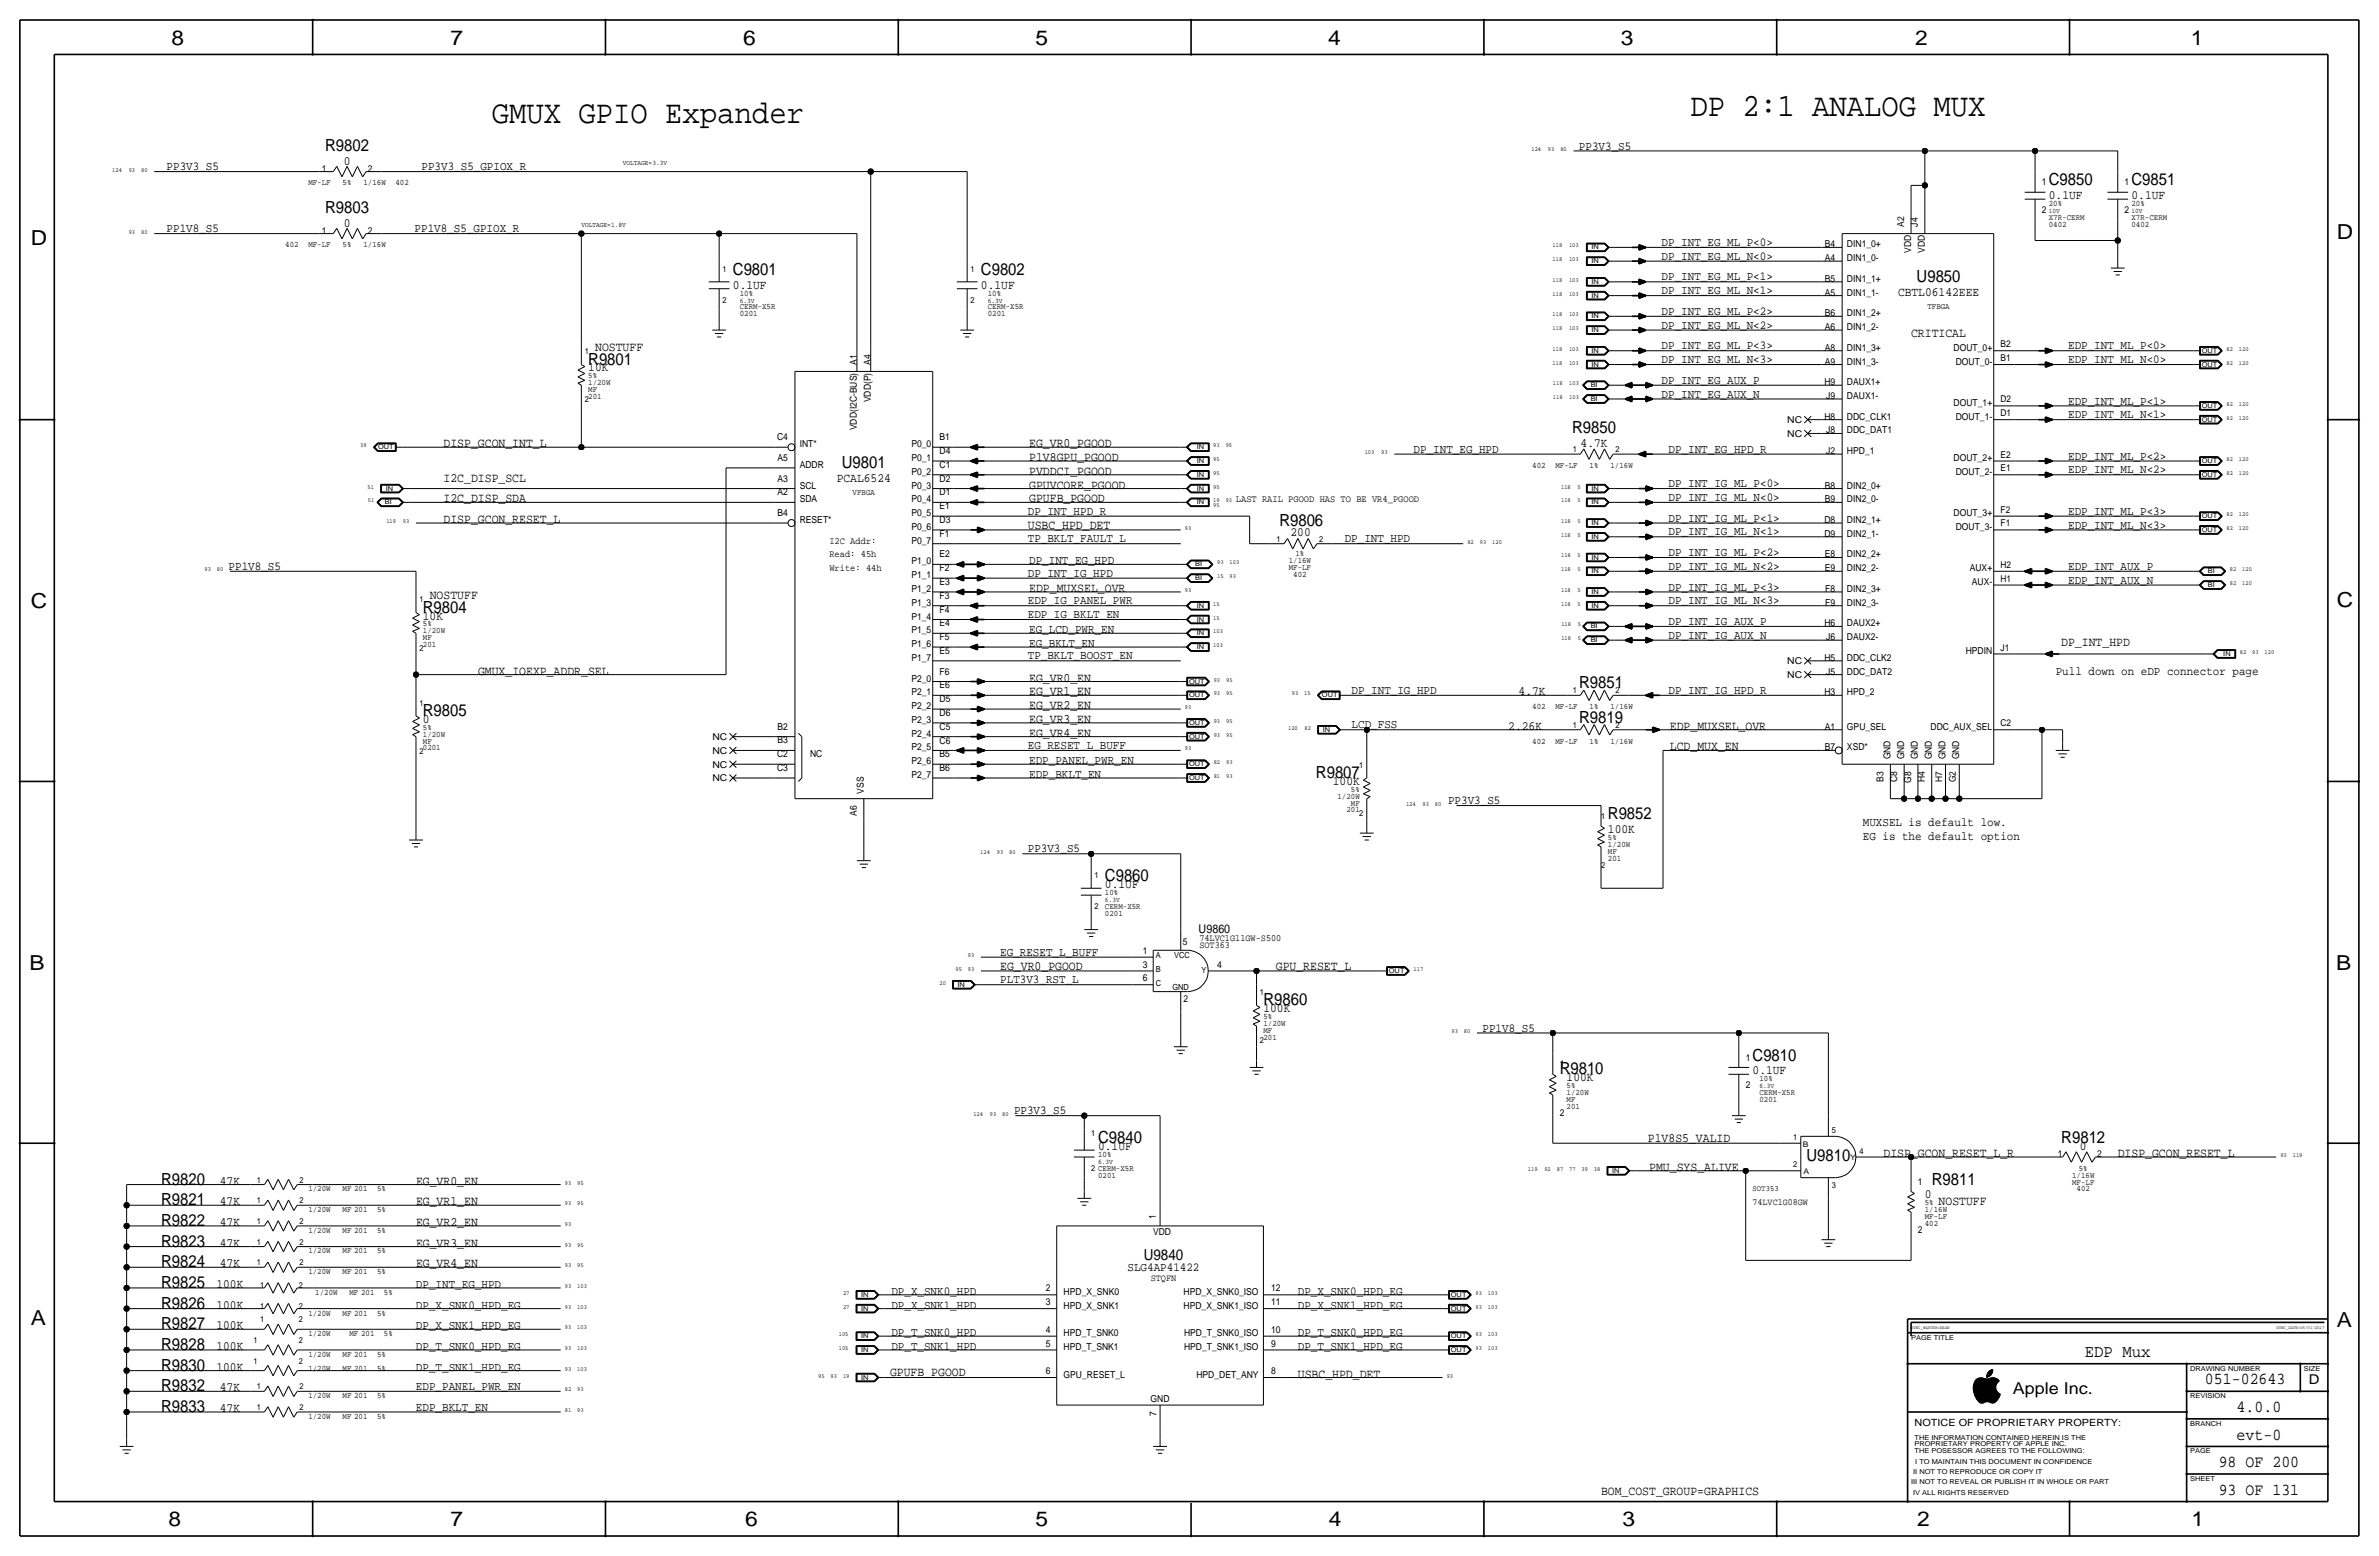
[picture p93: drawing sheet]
<svg xmlns="http://www.w3.org/2000/svg" width="877mm" height="574mm" viewBox="0 0 877 574" stroke-linecap="round" stroke-linejoin="round" font-family="sans-serif">
<defs><g id="words">
<g font-size="12">
<text x="181.3" y="45.5">GMUX GPIO Expander</text>
<text x="623.3" y="42.9">DP 2:1 ANALOG MUX</text>
</g>
<g font-size="7.6">
<text x="63.2" y="16.5">8</text>
<text x="166.1" y="16.5">7</text>
<text x="274" y="16.5">6</text>
<text x="381.7" y="16.5">5</text>
<text x="489.7" y="16.5">4</text>
<text x="597.6" y="16.5">3</text>
<text x="706.1" y="16.5">2</text>
<text x="807.7" y="16.5">1</text>
<text x="861.5" y="88.1">D</text>
<text x="11.4" y="90.4">D</text>
<text x="11.4" y="224.3">C</text>
<text x="861.5" y="223.8">C</text>
<text x="10.8" y="357.6">B</text>
<text x="861.3" y="357.4">B</text>
<text x="11.3" y="488.4">A</text>
<text x="861.5" y="489.2">A</text>
<text x="62.2" y="562.6">8</text>
<text x="166" y="562.6">7</text>
<text x="274.8" y="562.6">6</text>
<text x="381.7" y="562.6">5</text>
<text x="489.9" y="562.6">4</text>
<text x="598.1" y="562.6">3</text>
<text x="706.8" y="562.6">2</text>
<text x="807.9" y="562.6">1</text>
</g>
<text font-size="6.5" x="768.6" y="500.1">EDP Mux</text>
<g font-size="6.2">
<text x="119.9" y="55.6">R9802</text>
<text x="755.3" y="68.3">C9850</text>
<text x="785.8" y="68.3">C9851</text>
<text x="119.9" y="78.5">R9803</text>
<text x="270.2" y="101.3">C9801</text>
<text x="361.6" y="101.3">C9802</text>
<text x="706.6" y="103.9">U9850</text>
<text x="216.9" y="134.4">R9801</text>
<text x="579.6" y="159.8">R9850</text>
<text x="310.4" y="172.5">U9801</text>
<text x="471.7" y="194.1">R9806</text>
<text x="155.9" y="225.8">R9804</text>
<text x="582.1" y="253.7">R9851</text>
<text x="155.9" y="263.9">R9805</text>
<text x="582.1" y="266.4">R9819</text>
<text x="485.1" y="286.8">R9807</text>
<text x="592.8" y="302">R9852</text>
<text x="407.4" y="324.9">C9860</text>
<text x="465.8" y="370.6">R9860</text>
<text x="575" y="396">R9810</text>
<text x="646.1" y="390.9">C9810</text>
<text x="404.8" y="421.4">C9840</text>
<text x="759.9" y="421.4">R9812</text>
<text x="666" y="428">U9810</text>
<text x="59.4" y="436.6">R9820</text>
<text x="712.2" y="436.6">R9811</text>
<text x="59.4" y="444.2">R9821</text>
<text x="59.4" y="451.9">R9822</text>
<text x="59.4" y="459.5">R9823</text>
<text x="59.4" y="467.1">R9824</text>
<text x="59.4" y="474.7">R9825</text>
<text x="59.4" y="482.3">R9826</text>
<text x="59.4" y="490">R9827</text>
<text x="59.4" y="497.6">R9828</text>
<text x="59.4" y="505.2">R9830</text>
<text x="59.4" y="512.8">R9832</text>
<text x="812.9" y="510.3">051-02643</text>
<text x="59.4" y="520.4">R9833</text>
<text x="824.6" y="520.4">4.0.0</text>
<text x="824.6" y="530.6">evt-0</text>
<text x="818" y="540.8">98 OF 200</text>
<text x="818" y="550.9">93 OF 131</text>
</g>
<text font-size="6" x="742.1" y="513.9">Apple Inc.</text>
<text font-size="5.6" x="421.6" y="464.6">U9840</text>
<text font-size="5" x="851.2" y="510.3">D</text>
<g font-size="4.7">
<text x="126.7" y="60.7">0</text>
<text x="755.3" y="73.4">0.1UF</text>
<text x="785.8" y="73.4">0.1UF</text>
<text x="126.7" y="83.6">0</text>
<text x="270.2" y="106.4">0.1UF</text>
<text x="361.6" y="106.4">0.1UF</text>
<text x="699.7" y="109">CBTL06142EEE</text>
<text x="704.5" y="124.2">CRITICAL</text>
<text x="219.4" y="129.3">NOSTUFF</text>
<text x="216.9" y="136.9">10K</text>
<text x="163.5" y="164.8">DISP_GCON_INT_L</text>
<text x="379.4" y="164.8">EG_VR0_PGOOD</text>
<text x="582.7" y="164.8">4.7K</text>
<text x="379.4" y="169.9">P1V8GPU_PGOOD</text>
<text x="163.5" y="177.5">I2C_DISP_SCL</text>
<text x="308.5" y="177.5">PCAL6524</text>
<text x="379.4" y="175">PVDDCI_PGOOD</text>
<text x="163.5" y="185.2">I2C_DISP_SDA</text>
<text x="379.4" y="180.1">GPUVCORE_PGOOD</text>
<text x="379.4" y="185.2">GPUFB_PGOOD</text>
<text x="163.5" y="192.8">DISP_GCON_RESET_L</text>
<text x="378.9" y="194.8">USBC_HPD_DET</text>
<text x="475.8" y="197.6">200</text>
<text x="158.4" y="220.7">NOSTUFF</text>
<text x="379.4" y="218.2">EDP_MUXSEL_OVR</text>
<text x="155.9" y="228.3">10K</text>
<text x="759.9" y="238">DP_INT_HPD</text>
<text x="176.2" y="248.7">GMUX_IOEXP_ADDR_SEL</text>
<text x="379.4" y="251.2">EG_VR0_EN</text>
<text x="379.4" y="256.3">EG_VR1_EN</text>
<text x="559.9" y="256.3">4.7K</text>
<text x="379.4" y="261.4">EG_VR2_EN</text>
<text x="155.9" y="266.4">0</text>
<text x="379.4" y="266.4">EG_VR3_EN</text>
<text x="556.1" y="269">2.26K</text>
<text x="615.6" y="269">EDP_MUXSEL_OVR</text>
<text x="379.4" y="271.5">EG_VR4_EN</text>
<text x="615.6" y="276.6">LCD_MUX_EN</text>
<text x="491.4" y="289.3">100K</text>
<text x="592.8" y="307.1">100K</text>
<text x="407.4" y="327.4">0.1UF</text>
<text x="368.8" y="357.4">EG_VR0_PGOOD</text>
<text x="470.4" y="357.4">GPU_RESET_L</text>
<text x="465.8" y="373.1">100K</text>
<text x="646.1" y="396">0.1UF</text>
<text x="577.5" y="398.5">100K</text>
<text x="404.8" y="423.9">0.1UF</text>
<text x="607.5" y="420.9">P1V8S5_VALID</text>
<text x="766.8" y="423.9">0</text>
<text x="608" y="431.5">PMU_SYS_ALIVE</text>
<text x="694.4" y="426.5">DISP_GCON_RESET_L_R</text>
<text x="780.7" y="426.5">DISP_GCON_RESET_L</text>
<text x="81" y="436.6">47K</text>
<text x="153.4" y="436.6">EG_VR0_EN</text>
<text x="709.6" y="441.7">0</text>
<text x="81" y="444.2">47K</text>
<text x="153.4" y="444.2">EG_VR1_EN</text>
<text x="714.7" y="444.2">NOSTUFF</text>
<text x="81" y="451.9">47K</text>
<text x="153.4" y="451.9">EG_VR2_EN</text>
<text x="81" y="459.5">47K</text>
<text x="153.4" y="459.5">EG_VR3_EN</text>
<text x="81" y="467.1">47K</text>
<text x="153.4" y="467.1">EG_VR4_EN</text>
<text x="79.8" y="474.7">100K</text>
<text x="79.8" y="482.3">100K</text>
<text x="79.8" y="490">100K</text>
<text x="79.8" y="497.6">100K</text>
<text x="79.8" y="505.2">100K</text>
<text x="328.1" y="507.2">GPUFB_PGOOD</text>
<text x="478.5" y="507.7">USBC_HPD_DET</text>
<text x="81" y="512.8">47K</text>
<text x="81" y="520.4">47K</text>
<text x="590.2" y="550.9">BOM_COST_GROUP=GRAPHICS</text>
</g>
<g font-size="4.5">
<text x="582.1" y="55.1">PP3V3_S5</text>
<text x="61.4" y="62.7">PP3V3_S5</text>
<text x="155.4" y="62.7">PP3V3_S5_GPIOX_R</text>
<text x="61.4" y="85.6">PP1V8_S5</text>
<text x="152.9" y="85.6">PP1V8_S5_GPIOX_R</text>
<text x="612.6" y="90.7">DP_INT_EG_ML_P&lt;0&gt;</text>
<text x="612.6" y="95.8">DP_INT_EG_ML_N&lt;0&gt;</text>
<text x="612.6" y="103.4">DP_INT_EG_ML_P&lt;1&gt;</text>
<text x="612.6" y="108.5">DP_INT_EG_ML_N&lt;1&gt;</text>
<text x="612.6" y="116.1">DP_INT_EG_ML_P&lt;2&gt;</text>
<text x="612.6" y="121.2">DP_INT_EG_ML_N&lt;2&gt;</text>
<text x="612.6" y="128.8">DP_INT_EG_ML_P&lt;3&gt;</text>
<text x="762.5" y="128.8">EDP_INT_ML_P&lt;0&gt;</text>
<text x="612.6" y="133.9">DP_INT_EG_ML_N&lt;3&gt;</text>
<text x="762.5" y="133.9">EDP_INT_ML_N&lt;0&gt;</text>
<text x="612.6" y="141.5">DP_INT_EG_AUX_P</text>
<text x="612.6" y="146.6">DP_INT_EG_AUX_N</text>
<text x="762.5" y="149.1">EDP_INT_ML_P&lt;1&gt;</text>
<text x="762.5" y="154.2">EDP_INT_ML_N&lt;1&gt;</text>
<text x="521.2" y="166.9">DP_INT_EG_HPD</text>
<text x="615.1" y="166.9">DP_INT_EG_HPD_R</text>
<text x="762.5" y="169.4">EDP_INT_ML_P&lt;2&gt;</text>
<text x="615.1" y="179.6">DP_INT_IG_ML_P&lt;0&gt;</text>
<text x="762.5" y="174.5">EDP_INT_ML_N&lt;2&gt;</text>
<text x="615.1" y="184.7">DP_INT_IG_ML_N&lt;0&gt;</text>
<text x="378.9" y="189.7">DP_INT_HPD_R</text>
<text x="762.5" y="189.7">EDP_INT_ML_P&lt;3&gt;</text>
<text x="615.1" y="197.4">DP_INT_IG_ML_N&lt;1&gt;</text>
<text x="615.1" y="192.3">DP_INT_IG_ML_P&lt;1&gt;</text>
<text x="762.5" y="194.8">EDP_INT_ML_N&lt;3&gt;</text>
<text x="378.9" y="199.9">TP_BKLT_FAULT_L</text>
<text x="495.8" y="199.9">DP_INT_HPD</text>
<text x="379.4" y="208">DP_INT_EG_HPD</text>
<text x="615.1" y="205">DP_INT_IG_ML_P&lt;2&gt;</text>
<text x="84.3" y="210.1">PP1V8_S5</text>
<text x="378.9" y="212.6">DP_INT_IG_HPD</text>
<text x="615.1" y="210.1">DP_INT_IG_ML_N&lt;2&gt;</text>
<text x="762.5" y="210.1">EDP_INT_AUX_P</text>
<text x="762.5" y="215.1">EDP_INT_AUX_N</text>
<text x="615.1" y="217.7">DP_INT_IG_ML_P&lt;3&gt;</text>
<text x="378.9" y="227.8">EDP_IG_BKLT_EN</text>
<text x="378.9" y="222.8">EDP_IG_PANEL_PWR</text>
<text x="615.1" y="222.8">DP_INT_IG_ML_N&lt;3&gt;</text>
<text x="379.4" y="233.4">EG_LCD_PWR_EN</text>
<text x="615.1" y="230.4">DP_INT_IG_AUX_P</text>
<text x="379.4" y="238.5">EG_BKLT_EN</text>
<text x="615.1" y="235.5">DP_INT_IG_AUX_N</text>
<text x="378.9" y="243.1">TP_BKLT_BOOST_EN</text>
<text x="757.9" y="248.7">Pull down on eDP connector page</text>
<text x="498.3" y="255.8">DP_INT_IG_HPD</text>
<text x="615.1" y="255.8">DP_INT_IG_HPD_R</text>
<text x="498.3" y="268.5">LCD_FSS</text>
<text x="378.9" y="276.1">EG_RESET_L_BUFF</text>
<text x="379.4" y="281.7">EDP_PANEL_PWR_EN</text>
<text x="379.4" y="286.8">EDP_BKLT_EN</text>
<text x="533.9" y="296.4">PP3V3_S5</text>
<text x="686.8" y="304.5">MUXSEL is default low.</text>
<text x="686.8" y="309.6">EG is the default option</text>
<text x="378.9" y="314.2">PP3V3_S5</text>
<text x="368.8" y="352.3">EG_RESET_L_BUFF</text>
<text x="368.8" y="362.5">PLT3V3_RST_L</text>
<text x="546.6" y="380.2">PP1V8_S5</text>
<text x="373.8" y="410.7">PP3V3_S5</text>
<text x="415.7" y="468.4">SLG4AP41422</text>
<text x="153.4" y="474.7">DP_INT_EG_HPD</text>
<text x="328.6" y="477.3">DP_X_SNK0_HPD</text>
<text x="478.5" y="477.3">DP_X_SNK0_HPD_EG</text>
<text x="153.4" y="482.3">DP_X_SNK0_HPD_EG</text>
<text x="328.6" y="482.3">DP_X_SNK1_HPD</text>
<text x="478.5" y="482.3">DP_X_SNK1_HPD_EG</text>
<text x="153.4" y="490">DP_X_SNK1_HPD_EG</text>
<text x="153.4" y="497.6">DP_T_SNK0_HPD_EG</text>
<text x="328.6" y="492.5">DP_T_SNK0_HPD</text>
<text x="328.6" y="497.6">DP_T_SNK1_HPD</text>
<text x="478.5" y="497.6">DP_T_SNK1_HPD_EG</text>
<text x="478.5" y="492.5">DP_T_SNK0_HPD_EG</text>
<text x="153.4" y="505.2">DP_T_SNK1_HPD_EG</text>
<text x="153.4" y="512.3">EDP_PANEL_PWR_EN</text>
<text x="153.4" y="519.9">EDP_BKLT_EN</text>
</g>
<text font-size="4.4" x="441.9" y="343.9">U9860</text>
<text font-size="3.7" x="705.8" y="525.5">NOTICE OF PROPRIETARY PROPERTY:</text>
<g font-size="3.6">
<text x="455.6" y="185.2">LAST RAIL PGOOD HAS TO BE VR4_PGOOD</text>
<text x="305.8" y="200.4">I2C Addr:</text>
<text x="305.8" y="205.5">Read: 45h</text>
<text x="305.8" y="210.6">Write: 44h</text>
</g>
<g font-size="3.5">
<text x="118.6" y="63.2">1</text>
<text x="135.6" y="63.2">2</text>
<text x="752.8" y="68.3">1</text>
<text x="783.3" y="68.3">1</text>
<text x="702" y="83.6" transform="rotate(-90 702 83.6)">A2</text>
<text x="707.1" y="83.6" transform="rotate(-90 707.1 83.6)">J4</text>
<text x="752.8" y="78.5">2</text>
<text x="783.3" y="78.5">2</text>
<text x="118.6" y="86.1">1</text>
<text x="135.6" y="86.1">2</text>
<text x="672.8" y="91.2">B4</text>
<text x="680.9" y="91.2">DIN1_0+</text>
<text x="704.6" y="93.3" transform="rotate(-90 704.6 93.3)">VDD</text>
<text x="709.6" y="93.3" transform="rotate(-90 709.6 93.3)">VDD</text>
<text x="672.8" y="96.3">A4</text>
<text x="680.9" y="96.3">DIN1_0-</text>
<text x="672.8" y="103.9">B5</text>
<text x="680.9" y="103.9">DIN1_1+</text>
<text x="672.8" y="109">A5</text>
<text x="680.9" y="109">DIN1_1-</text>
<text x="672.8" y="116.6">B6</text>
<text x="680.9" y="116.6">DIN1_2+</text>
<text x="672.8" y="121.7">A6</text>
<text x="680.9" y="121.7">DIN1_2-</text>
<text x="672.8" y="129.3">A8</text>
<text x="680.9" y="129.3">DIN1_3+</text>
<text x="720.2" y="129.3">DOUT_0+</text>
<text x="737.6" y="128">B2</text>
<text x="315.9" y="134.4" transform="rotate(-90 315.9 134.4)">A1</text>
<text x="321" y="134.4" transform="rotate(-90 321 134.4)">A4</text>
<text x="672.8" y="134.4">A9</text>
<text x="680.9" y="134.4">DIN1_3-</text>
<text x="721" y="134.4">DOUT_0-</text>
<text x="737.6" y="133.1">B1</text>
<text x="672.6" y="142">H9</text>
<text x="680.9" y="142">DAUX1+</text>
<text x="321" y="148.3" transform="rotate(-90 321 148.3)">VDD(P)</text>
<text x="673.3" y="147.1">J9</text>
<text x="680.9" y="147.1">DAUX1-</text>
<text x="720.2" y="149.6">DOUT_1+</text>
<text x="737.6" y="148.3">D2</text>
<text x="658.9" y="156">NC</text>
<text x="672.6" y="154.7">H8</text>
<text x="680.9" y="154.7">DDC_CLK1</text>
<text x="721" y="154.7">DOUT_1-</text>
<text x="737.6" y="153.4">D1</text>
<text x="315.9" y="158.6" transform="rotate(-90 315.9 158.6)">VDD(I2C-BUS)</text>
<text x="658.9" y="161">NC</text>
<text x="673.3" y="159.8">J8</text>
<text x="680.9" y="159.8">DDC_DAT1</text>
<text x="286.5" y="162.3">C4</text>
<text x="294.8" y="164.8">INT*</text>
<text x="336" y="164.8">P0_0</text>
<text x="346.4" y="167.4">D4</text>
<text x="346.4" y="162.3">B1</text>
<text x="673.3" y="167.4">J2</text>
<text x="680.9" y="167.4">HPD_1</text>
<text x="286.7" y="169.9">A5</text>
<text x="294.8" y="172.5">ADDR</text>
<text x="336" y="169.9">P0_1</text>
<text x="346.4" y="172.4">C1</text>
<text x="720.2" y="169.9">DOUT_2+</text>
<text x="737.6" y="168.7">E2</text>
<text x="737.6" y="173.7">E1</text>
<text x="286.7" y="177.5">A3</text>
<text x="336" y="175">P0_2</text>
<text x="346.4" y="177.5">D2</text>
<text x="721" y="175">DOUT_2-</text>
<text x="286.7" y="182.6">A2</text>
<text x="294.8" y="185.2">SDA</text>
<text x="294.8" y="180.1">SCL</text>
<text x="336" y="180.1">P0_3</text>
<text x="336" y="185.2">P0_4</text>
<text x="346.4" y="182.6">D1</text>
<text x="672.8" y="180.1">B8</text>
<text x="672.8" y="185.2">B9</text>
<text x="680.9" y="185.2">DIN2_0-</text>
<text x="680.9" y="180.1">DIN2_0+</text>
<text x="286.7" y="190.2">B4</text>
<text x="336" y="190.3">P0_5</text>
<text x="346.4" y="187.7">E1</text>
<text x="720.2" y="190.2">DOUT_3+</text>
<text x="737.6" y="189">F2</text>
<text x="294.8" y="192.8">RESET*</text>
<text x="336" y="195.3">P0_6</text>
<text x="346.4" y="197.8">F1</text>
<text x="346.4" y="192.8">D3</text>
<text x="672.6" y="192.8">D8</text>
<text x="672.6" y="197.9">D9</text>
<text x="680.9" y="192.8">DIN2_1+</text>
<text x="680.9" y="197.9">DIN2_1-</text>
<text x="721" y="195.3">DOUT_3-</text>
<text x="737.6" y="194.1">F1</text>
<text x="336" y="200.4">P0_7</text>
<text x="336" y="208">P1_0</text>
<text x="346.4" y="205.5">E2</text>
<text x="672.8" y="205.5">E8</text>
<text x="680.9" y="205.5">DIN2_2+</text>
<text x="737.6" y="209.3">H2</text>
<text x="336" y="213.1">P1_1</text>
<text x="346.4" y="215.6">E3</text>
<text x="346.4" y="210.5">F2</text>
<text x="672.8" y="210.6">E9</text>
<text x="680.9" y="210.6">DIN2_2-</text>
<text x="726.2" y="210.6">AUX+</text>
<text x="727" y="215.6">AUX-</text>
<text x="737.6" y="214.4">H1</text>
<text x="336" y="218.2">P1_2</text>
<text x="346.4" y="220.7">F3</text>
<text x="672.9" y="218.2">F8</text>
<text x="680.9" y="218.2">DIN2_3+</text>
<text x="336" y="223.3">P1_3</text>
<text x="346.4" y="225.8">F4</text>
<text x="672.9" y="223.3">F9</text>
<text x="680.9" y="223.3">DIN2_3-</text>
<text x="336" y="228.4">P1_4</text>
<text x="336" y="233.4">P1_5</text>
<text x="346.4" y="230.9">E4</text>
<text x="672.6" y="230.9">H6</text>
<text x="680.9" y="230.9">DAUX2+</text>
<text x="336" y="238.5">P1_6</text>
<text x="346.4" y="236">F5</text>
<text x="673.3" y="236">J6</text>
<text x="680.9" y="236">DAUX2-</text>
<text x="737.6" y="239.8">J1</text>
<text x="336" y="243.6">P1_7</text>
<text x="346.4" y="241">E5</text>
<text x="658.9" y="244.9">NC</text>
<text x="672.6" y="243.6">H5</text>
<text x="680.9" y="243.6">DDC_CLK2</text>
<text x="724.7" y="241">HPDIN</text>
<text x="336" y="251.2">P2_0</text>
<text x="346.4" y="248.7">F6</text>
<text x="658.9" y="249.9">NC</text>
<text x="673.3" y="248.7">J5</text>
<text x="680.9" y="248.7">DDC_DAT2</text>
<text x="336" y="256.3">P2_1</text>
<text x="346.4" y="253.7">E6</text>
<text x="672.6" y="256.3">H3</text>
<text x="680.9" y="256.3">HPD_2</text>
<text x="336" y="261.4">P2_2</text>
<text x="346.4" y="263.9">D6</text>
<text x="346.4" y="258.8">D5</text>
<text x="286.7" y="269">B2</text>
<text x="336" y="266.5">P2_3</text>
<text x="346.4" y="269">C5</text>
<text x="672.8" y="269">A1</text>
<text x="680.9" y="269">GPU_SEL</text>
<text x="711.7" y="269">DDC_AUX_SEL</text>
<text x="737.6" y="267.7">C2</text>
<text x="262.7" y="272.8">NC</text>
<text x="286.7" y="274">B3</text>
<text x="336" y="271.5">P2_4</text>
<text x="346.4" y="274.1">C6</text>
<text x="262.7" y="277.9">NC</text>
<text x="286.5" y="279.1">C2</text>
<text x="298.7" y="279.1">NC</text>
<text x="336" y="281.7">P2_6</text>
<text x="336" y="276.6">P2_5</text>
<text x="346.4" y="279.1">B5</text>
<text x="672.8" y="276.6">B7</text>
<text x="680.9" y="276.6">XSD*</text>
<text x="696.9" y="279.9" transform="rotate(-90 696.9 279.9)">GND</text>
<text x="702" y="279.9" transform="rotate(-90 702 279.9)">GND</text>
<text x="707.1" y="279.9" transform="rotate(-90 707.1 279.9)">GND</text>
<text x="712.2" y="279.9" transform="rotate(-90 712.2 279.9)">GND</text>
<text x="717.2" y="279.9" transform="rotate(-90 717.2 279.9)">GND</text>
<text x="722.3" y="279.9" transform="rotate(-90 722.3 279.9)">GND</text>
<text x="262.7" y="283">NC</text>
<text x="286.5" y="284.2">C3</text>
<text x="336" y="286.8">P2_7</text>
<text x="346.4" y="284.2">B6</text>
<text x="262.7" y="288">NC</text>
<text x="318.5" y="292.6" transform="rotate(-90 318.5 292.6)">VSS</text>
<text x="694.4" y="288.1" transform="rotate(-90 694.4 288.1)">B3</text>
<text x="699.5" y="288.3" transform="rotate(-90 699.5 288.3)">C8</text>
<text x="704.5" y="288.4" transform="rotate(-90 704.5 288.4)">G8</text>
<text x="709.6" y="288.3" transform="rotate(-90 709.6 288.3)">H4</text>
<text x="716" y="288.2" transform="rotate(-90 716 288.2)">H7</text>
<text x="721.1" y="288.3" transform="rotate(-90 721.1 288.3)">G2</text>
<text x="315.9" y="300.8" transform="rotate(-90 315.9 300.8)">A6</text>
<text x="442.2" y="346.7">74LVC1G11GW-S500</text>
<text x="421.4" y="351.5">1</text>
<text x="436.1" y="348.5">5</text>
<text x="442.2" y="349.5">SOT363</text>
<text x="421.4" y="356.6">3</text>
<text x="448.8" y="356.6">4</text>
<text x="421.4" y="361.7">6</text>
<text x="436.3" y="369.3">2</text>
<text x="575" y="393.4">1</text>
<text x="643.6" y="390.9">1</text>
<text x="643.6" y="401.1">2</text>
<text x="575" y="411.2">2</text>
<text x="758.7" y="426.5">1</text>
<text x="773.1" y="426.5">2</text>
<text x="707.1" y="436.6">1</text>
<text x="426.2" y="449.3" transform="rotate(-90 426.2 449.3)">1</text>
<text x="646.1" y="444.2">74LVC1G08GW</text>
<text x="425.1" y="455.2">VDD</text>
<text x="707.1" y="454.4">2</text>
<text x="424.2" y="472.2">STQFN</text>
<text x="385.5" y="476">2</text>
<text x="392.1" y="477.3">HPD_X_SNK0</text>
<text x="436.3" y="477.3">HPD_X_SNK0_ISO</text>
<text x="468.6" y="476">12</text>
<text x="385.5" y="481.1">3</text>
<text x="392.1" y="482.3">HPD_X_SNK1</text>
<text x="436.3" y="482.3">HPD_X_SNK1_ISO</text>
<text x="468.6" y="481.1">11</text>
<text x="385.5" y="491.2">4</text>
<text x="468.6" y="491.2">10</text>
<text x="385.5" y="496.3">5</text>
<text x="392.1" y="497.6">HPD_T_SNK1</text>
<text x="392.1" y="492.5">HPD_T_SNK0</text>
<text x="436.5" y="497.6">HPD_T_SNK1_ISO</text>
<text x="436.5" y="492.5">HPD_T_SNK0_ISO</text>
<text x="468.6" y="496.3">9</text>
<text x="385.5" y="506.5">6</text>
<text x="392.1" y="507.7">GPU_RESET_L</text>
<text x="441.1" y="507.7">HPD_DET_ANY</text>
<text x="468.6" y="506.5">8</text>
<text x="424.2" y="516.6">GND</text>
<text x="426.4" y="521.9" transform="rotate(-90 426.4 521.9)">7</text>
</g>
<g font-size="3.1">
<text x="113.7" y="68.3">MF-LF</text>
<text x="126.3" y="68.3">5%</text>
<text x="134" y="68.3">1/16W</text>
<text x="145.8" y="68.3">402</text>
<text x="755.3" y="75.9">20%</text>
<text x="785.8" y="75.9">20%</text>
<text x="755.3" y="83.6">0402</text>
<text x="755.3" y="81">X7R-CERM</text>
<text x="785.8" y="83.6">0402</text>
<text x="785.8" y="81">X7R-CERM</text>
<text x="105.2" y="91.2">402</text>
<text x="113.7" y="91.2">MF-LF</text>
<text x="126.3" y="91.2">5%</text>
<text x="134" y="91.2">1/16W</text>
<text x="266.4" y="100.1">1</text>
<text x="357.8" y="100.1">1</text>
<text x="266.4" y="111.5">2</text>
<text x="272.7" y="109">10%</text>
<text x="357.8" y="111.5">2</text>
<text x="364.2" y="109">10%</text>
<text x="272.7" y="114">CERM-X5R</text>
<text x="272.7" y="116.6">0201</text>
<text x="364.2" y="116.6">0201</text>
<text x="364.2" y="114">CERM-X5R</text>
<text x="710.6" y="114">TFBGA</text>
<text x="215.6" y="130.6">1</text>
<text x="216.9" y="139.4">5%</text>
<text x="216.9" y="142">1/20W</text>
<text x="215.6" y="148.3">2</text>
<text x="216.9" y="147.1">201</text>
<text x="216.9" y="144.5">MF</text>
<text x="579.8" y="166.6">1</text>
<text x="595.6" y="166.6">2</text>
<text x="564.9" y="172.5">402</text>
<text x="573.4" y="172.5">MF-LF</text>
<text x="586.1" y="172.5">1%</text>
<text x="593.7" y="172.5">1/16W</text>
<text x="314.3" y="182.6">VFBGA</text>
<text x="470.6" y="199.6">1</text>
<text x="486.4" y="199.6">2</text>
<text x="475.1" y="207.5">1/16W</text>
<text x="477.6" y="205">1%</text>
<text x="475.1" y="210.1">MF-LF</text>
<text x="476.8" y="212.6">402</text>
<text x="154.6" y="222">1</text>
<text x="155.9" y="233.4">1/20W</text>
<text x="155.9" y="230.9">5%</text>
<text x="154.6" y="239.8">2</text>
<text x="155.9" y="238.5">201</text>
<text x="155.9" y="236">MF</text>
<text x="579.8" y="255.5">1</text>
<text x="595.6" y="255.5">2</text>
<text x="154.6" y="260.1">1</text>
<text x="564.9" y="261.4">402</text>
<text x="573.4" y="261.4">MF-LF</text>
<text x="586.1" y="261.4">1%</text>
<text x="593.7" y="261.4">1/16W</text>
<text x="155.9" y="269">5%</text>
<text x="579.8" y="268.2">1</text>
<text x="595.6" y="268.2">2</text>
<text x="155.9" y="274.1">MF</text>
<text x="155.9" y="271.5">1/20W</text>
<text x="564.9" y="274.1">402</text>
<text x="573.4" y="274.1">MF-LF</text>
<text x="586.1" y="274.1">1%</text>
<text x="593.7" y="274.1">1/16W</text>
<text x="154.6" y="277.9">2</text>
<text x="155.9" y="276.6">0201</text>
<text x="501.1" y="283">1</text>
<text x="498" y="291.8">5%</text>
<text x="493.1" y="294.4">1/20W</text>
<text x="496.4" y="299.5">201</text>
<text x="498" y="296.9">MF</text>
<text x="501.1" y="300.7">2</text>
<text x="590.2" y="302">1</text>
<text x="592.8" y="309.6">5%</text>
<text x="592.8" y="314.7">MF</text>
<text x="592.8" y="317.2">201</text>
<text x="592.8" y="312.2">1/20W</text>
<text x="403.6" y="323.6">1</text>
<text x="590.2" y="319.8">2</text>
<text x="407.4" y="329.9">10%</text>
<text x="403.6" y="335">2</text>
<text x="407.4" y="335">CERM-X5R</text>
<text x="407.4" y="337.6">0201</text>
<text x="426.2" y="353.1">A</text>
<text x="432.9" y="353.1">VCC</text>
<text x="426.2" y="358.4">B</text>
<text x="442.9" y="358.6">Y</text>
<text x="426.2" y="363.5">C</text>
<text x="432.3" y="364.7">GND</text>
<text x="464.5" y="366.8">1</text>
<text x="465.8" y="375.7">5%</text>
<text x="465.8" y="380.7">MF</text>
<text x="465.8" y="378.2">1/20W</text>
<text x="465.8" y="383.3">201</text>
<text x="464.5" y="384.6">2</text>
<text x="577.5" y="401.1">5%</text>
<text x="648.7" y="398.5">10%</text>
<text x="577.5" y="406.1">MF</text>
<text x="577.5" y="403.6">1/20W</text>
<text x="648.7" y="406.1">0201</text>
<text x="648.7" y="403.6">CERM-X5R</text>
<text x="577.5" y="408.7">201</text>
<text x="402.3" y="418.8">1</text>
<text x="675.3" y="417.6">5</text>
<text x="661.1" y="420.1">1</text>
<text x="685.5" y="425.2">4</text>
<text x="402.3" y="431.5">2 CERM-X5R</text>
<text x="404.8" y="426.5">10%</text>
<text x="661.1" y="430.3">2</text>
<text x="766.4" y="431.5">5%</text>
<text x="94.7" y="435.9">1</text>
<text x="110.4" y="435.9">2</text>
<text x="404.8" y="434.1">0201</text>
<text x="675.3" y="437.9">3</text>
<text x="763.9" y="434.1">1/16W</text>
<text x="763.9" y="436.6">MF-LF</text>
<text x="94.7" y="443.5">1</text>
<text x="110.4" y="443.5">2</text>
<text x="113.7" y="439.2">1/20W</text>
<text x="126.3" y="439.2">MF 201</text>
<text x="139" y="439.2">5%</text>
<text x="765.6" y="439.2">402</text>
<text x="113.7" y="446.8">1/20W</text>
<text x="126.3" y="446.8">MF 201</text>
<text x="139" y="446.8">5%</text>
<text x="709.6" y="446.8">1/16W</text>
<text x="709.6" y="449.3">MF-LF</text>
<text x="709.6" y="444.2">5%</text>
<text x="94.7" y="451.1">1</text>
<text x="110.4" y="451.1">2</text>
<text x="113.7" y="454.4">1/20W</text>
<text x="126.3" y="454.4">MF 201</text>
<text x="139" y="454.4">5%</text>
<text x="709.6" y="451.9">402</text>
<text x="94.7" y="458.7">1</text>
<text x="110.4" y="458.7">2</text>
<text x="94.7" y="466.3">1</text>
<text x="110.4" y="466.3">2</text>
<text x="113.7" y="462">1/20W</text>
<text x="126.3" y="462">MF 201</text>
<text x="139" y="462">5%</text>
<text x="113.7" y="469.6">1/20W</text>
<text x="126.3" y="469.6">MF 201</text>
<text x="139" y="469.6">5%</text>
<text x="96" y="474.7">1</text>
<text x="110.2" y="474.7">2</text>
<text x="116.2" y="477.3">1/20W</text>
<text x="128.9" y="477.3">MF 201</text>
<text x="141.6" y="477.3">5%</text>
<text x="96" y="482.3">1</text>
<text x="110.2" y="482.3">2</text>
<text x="113.7" y="484.9">1/20W</text>
<text x="126.3" y="484.9">MF 201</text>
<text x="139" y="484.9">5%</text>
<text x="96" y="487.4">1</text>
<text x="110.2" y="487.4">2</text>
<text x="93.4" y="495">1</text>
<text x="110.2" y="495">2</text>
<text x="113.7" y="492.5">1/20W</text>
<text x="128.9" y="492.5">MF 201</text>
<text x="141.6" y="492.5">5%</text>
<text x="93.4" y="502.7">1</text>
<text x="110.2" y="502.7">2</text>
<text x="113.7" y="500.1">1/20W</text>
<text x="126.3" y="500.1">MF 201</text>
<text x="139" y="500.1">5%</text>
<text x="113.7" y="505.2">1/20W</text>
<text x="126.3" y="505.2">MF 201</text>
<text x="139" y="505.2">5%</text>
<text x="94.7" y="512.1">1</text>
<text x="110.4" y="512.1">2</text>
<text x="113.7" y="515.4">1/20W</text>
<text x="126.3" y="515.4">MF 201</text>
<text x="139" y="515.4">5%</text>
<text x="94.7" y="519.7">1</text>
<text x="110.4" y="519.7">2</text>
<text x="113.7" y="523">1/20W</text>
<text x="126.3" y="523">MF 201</text>
<text x="139" y="523">5%</text>
</g>
<text font-size="3" x="646.1" y="439.2">SOT353</text>
<g font-size="2.9">
<text x="664.7" y="422.7">B</text>
<text x="682.1" y="427.7">Y</text>
<text x="664.9" y="432.6">A</text>
</g>
<g font-size="2.6">
<text x="229.6" y="60.7">VOLTAGE=3.3V</text>
<text x="214.3" y="83.6">VOLTAGE=1.8V</text>
<text x="755.3" y="78.5">10V</text>
<text x="785.8" y="78.5">10V</text>
<text x="272.7" y="111.5">6.3V</text>
<text x="364.2" y="111.5">6.3V</text>
<text x="407.4" y="332.5">6.3V</text>
<text x="648.7" y="401.1">6.3V</text>
<text x="404.8" y="429">6.3V</text>
</g>
<g font-size="2.5">
<text x="586.7" y="91.9">IN</text>
<text x="586.7" y="97">IN</text>
<text x="586.7" y="104.6">IN</text>
<text x="586.7" y="109.7">IN</text>
<text x="586.7" y="117.3">IN</text>
<text x="586.7" y="122.4">IN</text>
<text x="586.7" y="130">IN</text>
<text x="811.7" y="130">OUT</text>
<text x="586.7" y="135.1">IN</text>
<text x="811.7" y="135.1">OUT</text>
<text x="586.4" y="142.7">BI</text>
<text x="586.4" y="147.8">BI</text>
<text x="811.7" y="155.4">OUT</text>
<text x="811.7" y="150.4">OUT</text>
<text x="139.4" y="165.6">OUT</text>
<text x="441.2" y="165.6">IN</text>
<text x="441.2" y="170.7">IN</text>
<text x="811.7" y="170.7">OUT</text>
<text x="441.2" y="175.8">IN</text>
<text x="811.7" y="175.8">OUT</text>
<text x="141.9" y="185.9">BI</text>
<text x="142.2" y="180.8">IN</text>
<text x="441.2" y="185.9">IN</text>
<text x="441.2" y="180.8">IN</text>
<text x="586.7" y="185.9">IN</text>
<text x="586.7" y="180.8">IN</text>
<text x="811.7" y="191">OUT</text>
<text x="586.7" y="193.5">IN</text>
<text x="811.7" y="196.1">OUT</text>
<text x="586.7" y="198.6">IN</text>
<text x="440.6" y="208.8">BI</text>
<text x="586.7" y="206.2">IN</text>
<text x="440.6" y="213.9">BI</text>
<text x="586.7" y="211.3">IN</text>
<text x="814" y="211.3">BI</text>
<text x="586.7" y="218.9">IN</text>
<text x="814" y="216.4">BI</text>
<text x="441.2" y="224">IN</text>
<text x="586.7" y="224">IN</text>
<text x="441.2" y="229.1">IN</text>
<text x="586.4" y="231.6">BI</text>
<text x="441.2" y="239.3">IN</text>
<text x="441.2" y="234.2">IN</text>
<text x="586.4" y="236.7">BI</text>
<text x="819.7" y="241.8">IN</text>
<text x="438.4" y="252">OUT</text>
<text x="438.4" y="257">OUT</text>
<text x="487.4" y="257">OUT</text>
<text x="438.4" y="267.2">OUT</text>
<text x="487.6" y="269.7">IN</text>
<text x="438.4" y="272.3">OUT</text>
<text x="438.4" y="287.5">OUT</text>
<text x="438.4" y="282.4">OUT</text>
<text x="512" y="358.6">OUT</text>
<text x="353" y="363.7">IN</text>
<text x="594.3" y="432.3">IN</text>
<text x="317.4" y="478">IN</text>
<text x="534.9" y="478">OUT</text>
<text x="317.4" y="483.1">IN</text>
<text x="534.9" y="483.1">OUT</text>
<text x="317.4" y="493.3">IN</text>
<text x="534.9" y="493.3">OUT</text>
<text x="704.5" y="493.8">PAGE TITLE</text>
<text x="317.4" y="498.3">IN</text>
<text x="534.9" y="498.3">OUT</text>
<text x="317.4" y="508.5">IN</text>
<text x="807.4" y="505.2">DRAWING NUMBER</text>
<text x="849.3" y="505.2">SIZE</text>
<text x="807.4" y="515.4">REVISION</text>
<text x="807.4" y="525.5">BRANCH</text>
<text x="705.8" y="533.1">PROPRIETARY PROPERTY OF APPLE INC.</text>
<text x="705.8" y="530.6">THE INFORMATION CONTAINED HEREIN IS THE</text>
<text x="705.8" y="535.7">THE POSESSOR AGREES TO THE FOLLOWING:</text>
<text x="706.1" y="539.5">I TO MAINTAIN THIS DOCUMENT IN CONFIDENCE</text>
<text x="807.4" y="535.7">PAGE</text>
<text x="705.3" y="543.3">II NOT TO REPRODUCE OR COPY IT</text>
<text x="807.4" y="545.8">SHEET</text>
<text x="704.5" y="547.1">III NOT TO REVEAL OR PUBLISH IT IN WHOLE OR PART</text>
<text x="705.3" y="550.9">IV ALL RIGHTS RESERVED</text>
</g>
<g font-size="2.3">
<text x="564.6" y="55.6">124</text>
<text x="570.7" y="55.6">93</text>
<text x="575.3" y="55.6">80</text>
<text x="41.4" y="63.2">124</text>
<text x="47.4" y="63.2">93</text>
<text x="52" y="63.2">80</text>
<text x="47.4" y="86.1">93</text>
<text x="52" y="86.1">80</text>
<text x="572.4" y="91.2">118</text>
<text x="578.5" y="91.2">103</text>
<text x="572.4" y="96.3">118</text>
<text x="578.5" y="96.3">103</text>
<text x="572.4" y="103.9">118</text>
<text x="578.5" y="103.9">103</text>
<text x="572.4" y="109">118</text>
<text x="578.5" y="109">103</text>
<text x="572.4" y="116.6">118</text>
<text x="578.5" y="116.6">103</text>
<text x="572.4" y="121.7">118</text>
<text x="578.5" y="121.7">103</text>
<text x="572.4" y="129.3">118</text>
<text x="578.5" y="129.3">103</text>
<text x="820.8" y="129.3">82</text>
<text x="825.4" y="129.3">120</text>
<text x="572.4" y="134.4">118</text>
<text x="578.5" y="134.4">103</text>
<text x="820.8" y="134.4">82</text>
<text x="825.4" y="134.4">120</text>
<text x="572.5" y="142">118</text>
<text x="578.6" y="142">103</text>
<text x="572.5" y="147.1">118</text>
<text x="578.6" y="147.1">103</text>
<text x="820.8" y="149.6">82</text>
<text x="825.4" y="149.6">120</text>
<text x="820.8" y="154.7">82</text>
<text x="825.4" y="154.7">120</text>
<text x="132.8" y="164.8">39</text>
<text x="447.3" y="164.8">93</text>
<text x="451.9" y="164.8">95</text>
<text x="503.1" y="167.4">103</text>
<text x="509.2" y="167.4">93</text>
<text x="447.3" y="169.9">95</text>
<text x="820.8" y="169.9">82</text>
<text x="825.4" y="169.9">120</text>
<text x="447.3" y="175">95</text>
<text x="820.8" y="175">82</text>
<text x="825.4" y="175">120</text>
<text x="135.5" y="180.1">51</text>
<text x="135.6" y="185.2">51</text>
<text x="447.3" y="185.2">19</text>
<text x="447.3" y="180.1">95</text>
<text x="451.9" y="185.2">93</text>
<text x="575.5" y="185.2">118</text>
<text x="575.5" y="180.1">118</text>
<text x="581.6" y="185.2">5</text>
<text x="581.6" y="180.1">5</text>
<text x="447.3" y="187">95</text>
<text x="820.8" y="190.2">82</text>
<text x="825.4" y="190.2">120</text>
<text x="142.4" y="192.8">119</text>
<text x="148.5" y="192.8">93</text>
<text x="436.8" y="195.3">93</text>
<text x="575.5" y="197.9">118</text>
<text x="575.5" y="192.8">118</text>
<text x="581.6" y="197.9">5</text>
<text x="581.6" y="192.8">5</text>
<text x="820.8" y="195.3">82</text>
<text x="825.4" y="195.3">120</text>
<text x="541" y="200.4">82</text>
<text x="545.5" y="200.4">93</text>
<text x="550.1" y="200.4">120</text>
<text x="448.7" y="208">93</text>
<text x="453.3" y="208">103</text>
<text x="575.5" y="205.5">118</text>
<text x="581.6" y="205.5">5</text>
<text x="75.4" y="210.6">93</text>
<text x="80" y="210.6">80</text>
<text x="448.7" y="213.1">15</text>
<text x="453.3" y="213.1">93</text>
<text x="575.5" y="210.6">118</text>
<text x="581.6" y="210.6">5</text>
<text x="822.1" y="215.6">82</text>
<text x="822.1" y="210.6">82</text>
<text x="826.7" y="215.6">120</text>
<text x="826.7" y="210.6">120</text>
<text x="436.8" y="218.2">93</text>
<text x="575.5" y="218.2">118</text>
<text x="581.6" y="218.2">5</text>
<text x="447.3" y="223.3">15</text>
<text x="575.5" y="223.3">118</text>
<text x="581.6" y="223.3">5</text>
<text x="447.3" y="233.4">103</text>
<text x="447.3" y="228.3">15</text>
<text x="575.6" y="230.9">118</text>
<text x="581.7" y="230.9">5</text>
<text x="447.3" y="238.5">103</text>
<text x="575.6" y="236">118</text>
<text x="581.7" y="236">5</text>
<text x="825.8" y="241">82</text>
<text x="830.3" y="241">93</text>
<text x="834.9" y="241">120</text>
<text x="447.4" y="251.2">93</text>
<text x="452" y="251.2">95</text>
<text x="447.4" y="256.3">93</text>
<text x="452" y="256.3">95</text>
<text x="476.2" y="256.3">93</text>
<text x="480.8" y="256.3">15</text>
<text x="436.8" y="261.4">93</text>
<text x="447.4" y="266.4">93</text>
<text x="452" y="266.4">95</text>
<text x="474.9" y="269">120</text>
<text x="481" y="269">82</text>
<text x="447.4" y="271.5">93</text>
<text x="452" y="271.5">95</text>
<text x="436.8" y="276.6">93</text>
<text x="447.4" y="281.7">82</text>
<text x="452" y="281.7">93</text>
<text x="447.4" y="286.8">81</text>
<text x="452" y="286.8">93</text>
<text x="518.4" y="296.9">124</text>
<text x="524.5" y="296.9">93</text>
<text x="529" y="296.9">80</text>
<text x="361.4" y="314.7">124</text>
<text x="367.5" y="314.7">93</text>
<text x="372.1" y="314.7">80</text>
<text x="356.8" y="352.8">93</text>
<text x="352.2" y="357.9">95</text>
<text x="356.8" y="357.9">93</text>
<text x="521.1" y="357.9">117</text>
<text x="346.4" y="363">20</text>
<text x="535.1" y="380.7">93</text>
<text x="539.7" y="380.7">80</text>
<text x="358.9" y="411.2">124</text>
<text x="364.9" y="411.2">93</text>
<text x="369.5" y="411.2">80</text>
<text x="563.3" y="431.5">119</text>
<text x="569.4" y="431.5">92</text>
<text x="573.9" y="431.5">87</text>
<text x="578.5" y="431.5">77</text>
<text x="583.1" y="431.5">39</text>
<text x="587.7" y="431.5">38</text>
<text x="840.7" y="426.5">93</text>
<text x="845.3" y="426.5">119</text>
<text x="208.2" y="436.6">93</text>
<text x="212.8" y="436.6">95</text>
<text x="208.2" y="444.3">93</text>
<text x="212.8" y="444.3">95</text>
<text x="208.2" y="451.9">93</text>
<text x="208.2" y="459.5">93</text>
<text x="212.8" y="459.5">95</text>
<text x="208.2" y="467.1">93</text>
<text x="212.8" y="467.1">95</text>
<text x="208.2" y="474.7">93</text>
<text x="212.8" y="474.7">103</text>
<text x="310.8" y="477.3">27</text>
<text x="544" y="477.3">93</text>
<text x="548.5" y="477.3">103</text>
<text x="208.2" y="482.4">93</text>
<text x="212.8" y="482.4">103</text>
<text x="310.8" y="482.3">27</text>
<text x="544" y="482.3">93</text>
<text x="548.5" y="482.3">103</text>
<text x="208.2" y="490">93</text>
<text x="212.8" y="490">103</text>
<text x="208.2" y="497.6">93</text>
<text x="212.8" y="497.6">103</text>
<text x="309.2" y="497.6">105</text>
<text x="309.2" y="492.5">105</text>
<text x="544" y="492.5">93</text>
<text x="544" y="497.6">93</text>
<text x="548.5" y="492.5">103</text>
<text x="548.5" y="497.6">103</text>
<text x="208.2" y="505.2">93</text>
<text x="212.8" y="505.2">103</text>
<text x="301.7" y="507.7">95</text>
<text x="306.2" y="507.7">93</text>
<text x="310.8" y="507.7">19</text>
<text x="533.3" y="507.8">93</text>
<text x="208.2" y="512.8">82</text>
<text x="212.8" y="512.8">93</text>
<text x="208.2" y="520.5">81</text>
<text x="212.8" y="520.5">93</text>
</g>
<g font-size="1.7">
<text x="704.5" y="490">SYNC_MASTER=SEAN</text>
<text x="839.2" y="490">SYNC_DATE=05/01/2017</text>
</g>
</g></defs>
<g fill="none" stroke="#000" stroke-width=".37">
<path d="M580.1 55.6h129.5zM709.6 55.6v12.7zM709.6 55.6h40.7zM750.3 55.6h30.4zM750.3 55.6v7.6zM780.7 55.6v7.6zM56.8 63.2h61zM117.8 63.2h5.1zM124.2 61.3l-1.3 1.9zM124.2 61.3l1.9 3.9zM128 61.3l-1.9 3.9zM128 61.3l1.9 3.9z"/>
<path d="M131.8 61.3l-1.9 3.9zM131.8 61.3l1.9 3.9zM135 63.2l-1.3 2zM135 63.2h5.7zM140.7 63.2h180.3zM321 63.2v66.1zM321 63.2h35.6zM356.6 63.2v33.1zM704.5 68.3h5.1zM704.5 68.3v10.2zM704.5 78.5v7.6zM709.6 68.3v10.2z"/>
<path d="M709.6 78.5v7.6zM746.5 73.4h7.6zM746.5 70.9h7.6zM750.3 63.2v7.7zM750.3 73.4v7.6zM776.9 70.9h7.7zM776.9 73.4h7.7zM780.7 63.2v7.7zM780.7 73.4v7.6zM56.8 86.1h61zM117.8 86.1h5.1zM124.2 84.2l-1.3 1.9z"/>
<path d="M124.2 84.2l1.9 3.8zM128 84.2l-1.9 3.8zM128 84.2l1.9 3.8zM131.8 84.2l-1.9 3.8zM131.8 84.2l1.9 3.8zM135 86.1l-1.3 1.9zM135 86.1h5.7zM140.7 86.1h73.6zM214.3 86.1h50.8zM214.3 86.1v40.6zM265.1 86.1h50.8zM265.1 86.1v10.2z"/>
<path d="M265.1 96.3v7.6zM315.9 86.1v43.2zM356.6 96.3v7.6zM584.9 94.7v3.1zM584.9 97.8h6.8zM584.9 89.6v3.2zM584.9 92.8h6.8zM584.9 94.7h6.8zM584.9 89.6h6.8zM585 94.8v2.9zM585 97.7h6.6zM585 89.7v3z"/>
<path d="M585 92.7h6.6zM585 94.8h6.6zM585 89.7h6.6zM585.1 94.9v2.7zM585.1 97.6h6.5zM585.1 89.8v2.8zM585.1 92.6h6.5zM585.1 94.9h6.5zM585.1 89.8h6.5zM585.2 95h6.3zM585.2 95v2.5zM585.2 97.5h6.3z"/>
<path d="M585.2 89.9h6.3zM585.2 89.9v2.6zM585.2 92.5h6.3zM591.5 97.5l1.3-1.2zM591.5 92.5l1.3-1.3zM591.5 95l1.3 1.3zM591.5 89.9l1.3 1.3zM591.6 94.9l1.3 1.4zM591.6 89.8l1.3 1.4zM591.6 92.6l1.3-1.4zM591.6 94.8l1.5 1.5zM591.6 89.7l1.5 1.5z"/>
<path d="M591.6 97.7l1.5-1.4zM591.6 92.7l1.5-1.5zM591.7 94.7l1.5 1.6zM591.7 89.6l1.5 1.6zM591.7 97.8l1.5-1.5zM591.7 92.8l1.5-1.6zM592.8 96.3h2.5zM592.8 91.2h2.5zM592.9 96.3l-1.3 1.3zM595.3 96.3h76.2zM595.3 91.2h76.2zM671.5 91.2h7.6z"/>
<path d="M671.5 96.3h7.6zM679.1 86.1h55.9zM679.1 86.1v195.6zM735 86.1v195.6zM750.3 88.6h30.4zM750.3 81v7.6zM778.2 98.8h5.1zM780.7 88.6v7.7zM780.7 81v7.6zM780.7 96.3v2.5zM261.3 106.4h7.6zM261.3 103.9h7.6z"/>
<path d="M265.1 114v5.1zM265.1 106.4v7.6zM265.1 119.1v2.6zM352.8 103.9h7.6zM352.8 106.4h7.6zM356.6 114v5.1zM356.6 106.4v7.6zM356.6 119.1v2.6zM584.9 115v3.2zM584.9 118.2h6.8zM584.9 107.4v3.1zM584.9 110.5h6.8z"/>
<path d="M584.9 102.3v3.2zM584.9 105.5h6.8zM584.9 115h6.8zM584.9 107.4h6.8zM584.9 102.3h6.8zM585 115.1v3zM585 118.1h6.6zM585 107.5v2.9zM585 110.4h6.6zM585 102.4v3zM585 105.4h6.6zM585 115.1h6.6z"/>
<path d="M585 107.5h6.6zM585 102.4h6.6zM585.1 115.2v2.8zM585.1 118h6.5zM585.1 107.6v2.7zM585.1 110.3h6.5zM585.1 102.5v2.8zM585.1 105.3h6.5zM585.1 115.2h6.5zM585.1 107.6h6.5zM585.1 102.5h6.5zM585.2 115.3h6.3z"/>
<path d="M585.2 115.3v2.6zM585.2 117.9h6.3zM585.2 107.7h6.3zM585.2 107.7v2.5zM585.2 110.2h6.3zM585.2 102.6h6.3zM585.2 102.6v2.6zM585.2 105.2h6.3zM591.5 117.9l1.3-1.3zM591.5 110.2l1.3-1.2zM591.5 105.2l1.3-1.3zM591.5 115.3l1.3 1.3z"/>
<path d="M591.5 107.7l1.3 1.3zM591.5 102.6l1.3 1.3zM591.6 115.2l1.3 1.4zM591.6 107.6l1.3 1.4zM591.6 102.5l1.3 1.4zM591.6 115.1l1.5 1.5zM591.6 107.5l1.5 1.5zM591.6 102.4l1.5 1.5zM591.6 118.1l1.5-1.5zM591.6 110.4l1.5-1.4zM591.6 105.4l1.5-1.5zM591.7 115l1.5 1.6z"/>
<path d="M591.7 107.4l1.5 1.6zM591.7 102.3l1.5 1.6zM591.7 118.2l1.5-1.6zM591.7 110.5l1.5-1.5zM591.7 105.5l1.5-1.6zM592.8 116.6h2.5zM592.8 109h2.5zM592.8 103.9h2.5zM592.9 116.6l-1.3 1.4zM592.9 109l-1.3 1.3zM592.9 103.9l-1.3 1.4zM595.3 116.6h76.2z"/>
<path d="M595.3 103.9h76.2zM595.3 109h76.2zM671.5 116.6h7.6zM671.5 109h7.6zM671.5 103.9h7.6zM779.2 100.1h3.1zM780 101.3h1.5zM213.1 138.9l2.5 1.3zM213.1 136.4l2.5 1.3zM213.1 138.9l2.5-1.2zM213.1 136.4l2.5-1.3zM214.3 126.7v7.7z"/>
<path d="M214.3 134.4l1.3 .7zM262.6 121.7h5.1zM263.6 122.9h3zM264.4 124.2h1.5zM293.1 136.9h50.8zM293.1 136.9v157.5zM315.9 129.3v7.6zM321 129.3v7.6zM343.9 136.9v157.5zM354 121.7h5.1zM355 122.9h3.1zM355.8 124.2h1.5z"/>
<path d="M584.9 120.1v3.1zM584.9 123.2h6.8zM584.9 127.7v3.2zM584.9 130.9h6.8zM584.9 132.8v3.1zM584.9 135.9h6.8zM584.9 120.1h6.8zM584.9 127.7h6.8zM584.9 132.8h6.8zM585 120.2v2.9zM585 123.1h6.6zM585 127.8v3z"/>
<path d="M585 130.8h6.6zM585 132.9v2.9zM585 135.8h6.6zM585 120.2h6.6zM585 127.8h6.6zM585 132.9h6.6zM585.1 120.3v2.7zM585.1 123h6.5zM585.1 127.9v2.8zM585.1 130.7h6.5zM585.1 133v2.7zM585.1 135.7h6.5z"/>
<path d="M585.1 120.3h6.5zM585.1 127.9h6.5zM585.1 133h6.5zM585.2 120.4h6.3zM585.2 120.4v2.5zM585.2 122.9h6.3zM585.2 128h6.3zM585.2 128v2.6zM585.2 130.6h6.3zM585.2 133.1h6.3zM585.2 133.1v2.5zM585.2 135.6h6.3z"/>
<path d="M591.5 122.9l1.3-1.2zM591.5 130.6l1.3-1.3zM591.5 135.6l1.3-1.2zM591.5 120.4l1.3 1.3zM591.5 128l1.3 1.3zM591.5 133.1l1.3 1.3zM591.6 120.3l1.3 1.4zM591.6 127.9l1.3 1.4zM591.6 133l1.3 1.4zM591.6 123l1.3-1.3zM591.6 130.7l1.3-1.4zM591.6 135.7l1.3-1.3z"/>
<path d="M591.6 120.2l1.5 1.5zM591.6 127.8l1.5 1.5zM591.6 132.9l1.5 1.5zM591.6 123.1l1.5-1.4zM591.6 130.8l1.5-1.5zM591.6 135.8l1.5-1.4zM591.7 120.1l1.5 1.6zM591.7 127.7l1.5 1.6zM591.7 132.8l1.5 1.6zM591.7 123.2l1.5-1.5zM591.7 130.9l1.5-1.6zM592.8 121.7h2.5z"/>
<path d="M592.8 129.3h2.5zM592.8 134.4h2.5zM593.2 134.4l-1.5 1.5zM595.3 129.3h76.2zM595.3 121.7h76.2zM595.3 134.4h76.2zM671.5 121.7h7.6zM671.5 129.3h7.6zM671.5 134.4h7.6zM735 134.4h7.6zM735 129.3h7.6zM742.6 129.3h66.1z"/>
<path d="M742.6 134.4h66.1zM808.7 129.3h2.5zM808.7 134.4h2.5zM810.9 127.7h6.8zM810.9 132.8h6.8zM810.9 130.9h6.8zM810.9 127.7v3.2zM810.9 135.9h6.8zM810.9 132.8v3.1zM811 127.8v3zM811 130.8h6.7zM811 132.9v2.9z"/>
<path d="M811 135.8h6.7zM811 127.8h6.7zM811 132.9h6.7zM811.1 127.9h6.5zM811.1 133h6.5zM811.1 127.9v2.8zM811.1 130.7h6.5zM811.1 133v2.7zM811.1 135.7h6.5zM811.2 128h6.4zM811.2 128v2.6zM811.2 130.6h6.4z"/>
<path d="M811.2 133.1h6.4zM811.2 133.1v2.5zM811.2 135.6h6.4zM817.6 130.6l1.2-1.3zM817.6 135.6l1.2-1.2zM817.6 128l1.2 1.3zM817.6 133.1l1.2 1.3zM817.6 130.7l1.4-1.4zM817.6 135.7l1.4-1.3zM817.6 127.9l1.4 1.4zM817.6 133l1.4 1.4zM817.7 130.8l1.4-1.5z"/>
<path d="M817.7 135.8l1.4-1.4zM817.7 127.8l1.4 1.5zM817.7 132.9l1.4 1.5zM817.7 127.7l1.6 1.6zM817.7 132.8l1.6 1.6zM817.7 135.9l1.6-1.5zM819.3 129.3l-1.6 1.6zM213.1 141.2l1.2 .8zM213.1 141.2l2.5-1zM214.3 149.6v15.2zM214.3 142v7.6zM583.4 142l1.6 1.6z"/>
<path d="M583.4 147.1l1.6 1.5zM583.6 142l1.5-1.5zM583.6 147.1l1.5-1.5zM583.6 142l1.5 1.5zM583.6 147.1l1.5 1.4zM583.7 147.1l1.4-1.4zM583.7 142l1.4 1.4zM583.7 147.1l1.4 1.3zM583.9 142l1.3 1.3zM583.9 147.1l1.3 1.2zM583.9 142l1.3-1.3zM583.9 147.1l1.3-1.3z"/>
<path d="M585 143.6h6.7zM585 148.6h6.7zM585 140.4l-1.6 1.6zM585 145.5l-1.6 1.6zM585 140.4h6.7zM585 145.5h6.7zM585.1 143.5h6.5zM585.1 148.5h6.5zM585.1 140.5h6.5zM585.1 145.6h6.5zM585.1 140.6l-1.4 1.4zM585.1 140.6h6.5z"/>
<path d="M585.1 145.7h6.5zM585.1 143.4h6.5zM585.1 148.4h6.5zM585.2 143.3h6.3zM585.2 140.7h6.3zM585.2 148.3h6.3zM585.2 145.8h6.3zM591.5 143.3l1.3-1.3zM591.5 148.3l1.3-1.2zM591.5 140.7l1.3 1.3zM591.5 145.8l1.3 1.3zM591.6 140.6l1.3 1.4z"/>
<path d="M591.6 145.7l1.3 1.4zM591.6 143.4l1.3-1.4zM591.6 148.4l1.3-1.3zM591.6 140.5l1.5 1.5zM591.6 145.6l1.5 1.5zM591.6 143.5l1.5-1.5zM591.6 148.5l1.5-1.4zM591.7 140.4l1.5 1.6zM591.7 145.5l1.5 1.6zM592.8 142h2.5zM592.8 147.1h2.5zM593.2 142l-1.5 1.6z"/>
<path d="M593.2 147.1l-1.5 1.5zM595.3 147.1h76.2zM595.3 142h76.2zM665.2 156l2.5-2.6zM665.2 153.4l2.5 2.6zM665.2 158.5l2.5 2.5zM666.4 159.8h5.1zM666.4 154.7h5.1zM671.5 142h7.6zM671.5 154.7h7.6zM671.5 159.8h7.6zM671.5 147.1h7.6z"/>
<path d="M735 149.6h7.6zM735 154.7h7.6zM742.6 154.7h66.1zM742.6 149.6h66.1zM808.7 154.7h2.5zM808.7 149.6h2.5zM810.9 153.1h6.8zM810.9 148h6.8zM810.9 156.3h6.8zM810.9 153.1v3.2zM810.9 151.2h6.8zM810.9 148v3.2z"/>
<path d="M811 153.2v3zM811 156.2h6.7zM811 148.1v3zM811 151.1h6.7zM811 153.2h6.7zM811 148.1h6.7zM811.1 153.3h6.5zM811.1 148.2h6.5zM811.1 153.3v2.8zM811.1 156.1h6.5zM811.1 148.2v2.8zM811.1 151h6.5z"/>
<path d="M811.2 153.4h6.4zM811.2 153.4v2.6zM811.2 156h6.4zM811.2 148.3h6.4zM811.2 148.3v2.6zM811.2 150.9h6.4zM817.6 156l1.2-1.3zM817.6 150.9l1.2-1.3zM817.6 153.4l1.2 1.3zM817.6 148.3l1.2 1.3zM817.6 156.1l1.4-1.4zM817.6 151l1.4-1.4z"/>
<path d="M817.6 153.3l1.4 1.4zM817.6 148.2l1.4 1.4zM817.7 156.2l1.4-1.5zM817.7 151.1l1.4-1.5zM817.7 153.2l1.4 1.5zM817.7 148.1l1.4 1.5zM817.7 153.1l1.6 1.6zM817.7 148l1.6 1.6zM817.7 156.3l1.6-1.6zM819.3 149.6l-1.6 1.6zM137.7 164.8l1.5-1.5zM137.7 164.8l1.5 1.6z"/>
<path d="M137.8 164.8l1.5 1.5zM137.8 164.8l1.5-1.4zM138 164.8l1.3-1.3zM138 164.8l1.3 1.4zM138.1 164.8l1.3 1.3zM138.1 164.8l1.3-1.2zM139.2 166.4h6.8zM139.2 163.3h6.9zM139.3 163.4h6.6zM139.3 166.3h6.6zM139.3 163.5h6.5zM139.3 166.2h6.5z"/>
<path d="M139.4 163.6h6.3zM139.4 166.1h6.3zM140.4 178.5h6.8zM140.4 178.5v3.2zM140.5 178.6h6.6zM140.5 178.6v3zM140.6 178.7v2.8zM140.6 178.7h6.5zM140.7 178.8v2.6zM140.7 178.8h6.3zM145.7 163.6v2.5zM145.7 164.8h2.6z"/>
<path d="M145.8 163.5v2.7zM145.9 163.4v2.9zM146 163.3v3.1zM147 178.8l1.3 1.3zM147.1 178.7l1.3 1.4zM147.1 178.6l1.5 1.5zM147.2 178.5l1.5 1.6zM148.3 164.8h66zM214.3 164.8h71.1zM267.7 172.5v76.2zM267.7 172.5h17.7zM285.4 164.8h5.1z"/>
<path d="M285.4 172.5h7.7zM343.9 169.9h7.6zM343.9 175h7.6zM343.9 164.8h7.6zM351.5 169.9h83.8zM351.5 175h83.8zM351.5 164.8h83.8zM435.3 175h2.5zM435.3 169.9h2.5zM435.3 164.8h2.5zM437.4 175l1.6 1.6zM437.4 169.9l1.6 1.6z"/>
<path d="M437.4 164.8l1.6 1.6zM437.4 175l1.6-1.6zM437.4 169.9l1.6-1.5zM437.4 164.8l1.6-1.5zM437.5 175l1.5-1.5zM437.5 169.9l1.5-1.4zM437.5 164.8l1.5-1.4zM437.5 175l1.5 1.5zM437.5 169.9l1.5 1.5zM437.5 164.8l1.5 1.5zM437.7 175l1.4-1.4zM437.7 169.9l1.4-1.3z"/>
<path d="M437.7 164.8l1.4-1.3zM437.7 175l1.4 1.4zM437.7 169.9l1.4 1.4zM437.7 164.8l1.4 1.4zM437.8 175l1.3 1.3zM437.8 169.9l1.3 1.3zM437.8 164.8l1.3 1.3zM437.8 169.9l1.3-1.2zM437.8 164.8l1.3-1.2zM439 178.5h6.8zM439 173.4h6.8zM439 168.4h6.8z"/>
<path d="M439 163.3h6.8zM439 176.6h6.8zM439 171.5h6.8zM439 166.4h6.8zM439 178.6h6.7zM439 173.5h6.7zM439 168.5h6.7zM439 163.4h6.7zM439 176.5h6.7zM439 171.4h6.7zM439 166.3h6.7zM439.1 178.7h6.5z"/>
<path d="M439.1 173.6h6.5zM439.1 168.6h6.5zM439.1 163.5h6.5zM439.1 176.4h6.5zM439.1 171.3h6.5zM439.1 166.2h6.5zM439.1 178.8h6.4zM439.1 173.7h6.4zM439.1 176.3h6.4zM439.1 168.7h6.4zM439.1 171.2h6.4zM439.1 163.6h6.4z"/>
<path d="M439.1 166.1h6.4zM439.1 173.7l-1.3 1.3zM445.5 178.8v2.6zM445.5 173.7v2.6zM445.5 168.7v2.5zM445.5 163.6v2.5zM445.6 178.7v2.8zM445.6 173.6v2.8zM445.6 168.6v2.7zM445.6 163.5v2.7zM445.7 178.6v3zM445.7 173.5v3z"/>
<path d="M445.7 168.5v2.9zM445.7 163.4v2.9zM445.8 178.5v3.2zM445.8 173.4v3.2zM445.8 168.4v3.1zM445.8 163.3v3.1zM514 167.4h63.5zM577.5 167.4h5.1zM583.9 165.5l1.9 3.8zM583.9 165.5l-1.3 1.9zM584.9 178.5v3.2zM584.9 178.5h6.8z"/>
<path d="M585 178.6v3zM585 178.6h6.6zM585.1 178.7v2.8zM585.1 178.7h6.5zM585.2 178.8h6.3zM585.2 178.8v2.6zM587.7 165.5l-1.9 3.8zM587.7 165.5l1.9 3.8zM591.5 165.5l-1.9 3.8zM591.5 165.5l1.9 3.8zM591.5 178.8l1.3 1.3zM591.6 178.7l1.3 1.4z"/>
<path d="M591.6 178.6l1.5 1.5zM591.7 178.5l1.5 1.6zM594.7 167.4h5.7zM594.7 167.4l-1.3 1.9zM600.4 167.4h71.1zM665.2 161l2.5-2.5zM671.5 167.4h7.6zM735 169.9h7.6zM735 175h7.6zM742.6 175h66.1zM742.6 169.9h66.1zM808.7 169.9h2.5z"/>
<path d="M808.7 175h2.5zM810.9 168.4h6.8zM810.9 173.4h6.8zM810.9 171.5h6.8zM810.9 168.4v3.1zM810.9 176.6h6.8zM810.9 173.4v3.2zM811 168.5v2.9zM811 171.4h6.7zM811 173.5v3zM811 176.5h6.7zM811 168.5h6.7z"/>
<path d="M811 173.5h6.7zM811.1 168.6h6.5zM811.1 173.6h6.5zM811.1 168.6v2.7zM811.1 171.3h6.5zM811.1 173.6v2.8zM811.1 176.4h6.5zM811.2 168.7h6.4zM811.2 168.7v2.5zM811.2 171.2h6.4zM811.2 173.7h6.4zM811.2 173.7v2.6z"/>
<path d="M811.2 176.3h6.4zM817.6 171.2l1.2-1.3zM817.6 176.3l1.2-1.3zM817.6 168.7l1.2 1.2zM817.6 173.7l1.2 1.3zM817.6 171.3l1.4-1.4zM817.6 168.6l1.4 1.3zM817.6 173.6l1.4 1.4zM817.7 171.4l1.4-1.5zM817.7 176.5l1.4-1.5zM817.7 168.5l1.4 1.4zM817.7 173.5l1.4 1.5z"/>
<path d="M817.7 168.4l1.6 1.5zM817.7 173.4l1.6 1.6zM817.7 171.5l1.6-1.6zM817.7 176.6l1.6-1.6zM819 175l-1.4 1.4zM138.9 185.2l1.6 1.5zM138.9 185.2l1.6-1.6zM139.1 185.2l1.5 1.4zM139.1 185.2l1.5-1.5zM139.2 185.2l1.4-1.4zM139.2 185.2l1.4 1.3zM139.4 185.2l1.3-1.3z"/>
<path d="M139.4 185.2l1.3 1.2zM140.4 181.7h6.8zM140.5 181.6h6.6zM140.5 186.7h6.7zM140.5 183.6h6.7zM140.6 183.7h6.5zM140.6 181.5h6.5zM140.6 186.6h6.5zM140.6 183.8h6.5zM140.6 186.5h6.5zM140.7 181.4h6.3zM140.7 186.4h6.3z"/>
<path d="M140.7 183.9h6.3zM147 181.4l1.3-1.3zM147 186.4l1.3-1.2zM147 183.9l1.3 1.3zM147.1 181.5l1.3-1.4zM147.1 186.5l1.3-1.3zM147.1 183.8l1.3 1.4zM147.1 181.6l1.5-1.5zM147.1 186.6l1.5-1.4zM147.1 183.7l1.5 1.5zM147.2 183.6l1.5 1.6zM147.2 181.7l1.5-1.6z"/>
<path d="M147.2 186.7l1.5-1.5zM148.3 180.1h2.5zM148.3 185.2h2.5zM150.8 185.2h134.6zM150.8 180.1h134.6zM153.4 192.8h132zM285.4 192.8h5.1zM285.4 180.1h7.7zM285.4 185.2h7.7zM343.9 180.1h7.6zM343.9 185.2h7.6zM343.9 190.2h7.6z"/>
<path d="M343.9 195.3h7.6zM351.5 190.2h109.2zM351.5 185.2h83.8zM351.5 180.1h83.8zM351.5 195.3h83.8zM435.3 185.2h2.5zM435.3 180.1h2.5zM437.4 185.2l1.6 1.5zM437.4 180.1l1.6 1.6zM437.4 185.2l1.6-1.6zM437.4 180.1l1.6-1.6zM437.5 185.2l1.5-1.5z"/>
<path d="M437.5 180.1l1.5-1.5zM437.5 185.2l1.5 1.4zM437.5 180.1l1.5 1.5zM437.7 185.2l1.4-1.4zM437.7 180.1l1.4-1.4zM437.7 185.2l1.4 1.3zM437.7 180.1l1.4 1.4zM437.8 185.2l1.3 1.2zM437.8 180.1l1.3 1.3zM437.8 185.2l1.3-1.3zM437.8 180.1l1.3-1.3zM439 183.6h6.8z"/>
<path d="M439 186.7h6.8zM439 181.7h6.8zM439 183.7h6.7zM439 186.6h6.7zM439 181.6h6.7zM439.1 183.8h6.5zM439.1 186.5h6.5zM439.1 181.5h6.5zM439.1 183.9h6.4zM439.1 186.4h6.4zM439.1 181.4h6.4zM445.5 183.9v2.5z"/>
<path d="M445.6 183.8v2.7zM445.7 183.7v2.9zM445.8 183.6v3.1zM460.7 190.2v10.2zM474.7 198.5l1.9 3.8zM474.7 198.5l-1.3 1.9zM478.5 198.5l-1.9 3.8zM478.5 198.5l1.9 3.8zM482.3 198.5l-1.9 3.8zM482.3 198.5l1.9 3.8zM584.9 183.6v3.1zM584.9 186.7h6.8z"/>
<path d="M584.9 181.7h6.8zM584.9 196.3v3.1zM584.9 199.4h6.8zM584.9 191.2v3.2zM584.9 194.4h6.8zM584.9 183.6h6.8zM584.9 196.3h6.8zM584.9 191.2h6.8zM585 183.7v2.9zM585 186.6h6.6zM585 181.6h6.6zM585 196.4v2.9z"/>
<path d="M585 199.3h6.6zM585 191.3v3zM585 194.3h6.6zM585 183.7h6.6zM585 196.4h6.6zM585 191.3h6.6zM585.1 183.8v2.7zM585.1 186.5h6.5zM585.1 181.5h6.5zM585.1 196.5v2.7zM585.1 199.2h6.5zM585.1 191.4v2.8z"/>
<path d="M585.1 194.2h6.5zM585.1 183.8h6.5zM585.1 196.5h6.5zM585.1 191.4h6.5zM585.2 183.9h6.3zM585.2 183.9v2.5zM585.2 186.4h6.3zM585.2 181.4h6.3zM585.2 196.6h6.3zM585.2 196.6v2.5zM585.2 199.1h6.3zM585.2 191.5h6.3z"/>
<path d="M585.2 191.5v2.6zM585.2 194.1h6.3zM591.5 186.4l1.3-1.2zM591.5 181.4l1.3-1.3zM591.5 199.1l1.3-1.2zM591.5 194.1l1.3-1.3zM591.5 183.9l1.3 1.3zM591.5 196.6l1.3 1.3zM591.5 191.5l1.3 1.3zM591.6 183.8l1.3 1.4zM591.6 196.5l1.3 1.4zM591.6 191.4l1.3 1.4z"/>
<path d="M591.6 186.5l1.3-1.3zM591.6 181.5l1.3-1.4zM591.6 199.2l1.3-1.3zM591.6 194.2l1.3-1.4zM591.6 183.7l1.5 1.5zM591.6 196.4l1.5 1.5zM591.6 191.3l1.5 1.5zM591.6 186.6l1.5-1.4zM591.6 181.6l1.5-1.5zM591.6 199.3l1.5-1.4zM591.6 194.3l1.5-1.5zM591.7 183.6l1.5 1.6z"/>
<path d="M591.7 196.3l1.5 1.6zM591.7 191.2l1.5 1.6zM591.7 186.7l1.5-1.5zM591.7 181.7l1.5-1.6zM591.7 194.4l1.5-1.6zM592.8 185.2h2.5zM592.8 180.1h2.5zM592.8 197.9h2.5zM592.8 192.8h2.5zM593.2 197.9l-1.5 1.5zM595.3 197.9h76.2zM595.3 185.2h76.2z"/>
<path d="M595.3 192.8h76.2zM595.3 180.1h76.2zM671.5 192.8h7.6zM671.5 197.9h7.6zM671.5 185.2h7.6zM671.5 180.1h7.6zM735 190.2h7.6zM735 195.3h7.6zM742.6 190.2h66.1zM742.6 195.3h66.1zM808.7 190.2h2.5zM808.7 195.3h2.5z"/>
<path d="M810.9 188.7h6.8zM810.9 193.8h6.8zM810.9 191.8h6.8zM810.9 188.7v3.1zM810.9 196.9h6.8zM810.9 193.8v3.1zM811 188.8v2.9zM811 191.7h6.7zM811 193.9v2.9zM811 196.8h6.7zM811 188.8h6.7zM811 193.9h6.7z"/>
<path d="M811.1 188.9h6.5zM811.1 194h6.5zM811.1 188.9v2.7zM811.1 191.6h6.5zM811.1 194v2.7zM811.1 196.7h6.5zM811.2 189h6.4zM811.2 189v2.5zM811.2 191.5h6.4zM811.2 194.1h6.4zM811.2 194.1v2.5zM811.2 196.6h6.4z"/>
<path d="M817.6 191.5l1.2-1.3zM817.6 196.6l1.2-1.3zM817.6 189l1.2 1.2zM817.6 194.1l1.2 1.2zM817.6 191.6l1.4-1.4zM817.6 188.9l1.4 1.3zM817.6 194l1.4 1.3zM817.7 191.7l1.4-1.5zM817.7 196.8l1.4-1.5zM817.7 188.8l1.4 1.4zM817.7 193.9l1.4 1.4zM817.7 188.7l1.6 1.5z"/>
<path d="M817.7 193.8l1.6 1.5zM817.7 191.8l1.6-1.6zM817.7 196.9l1.6-1.6zM819 195.3l-1.4 1.4zM84.8 210.6h68.6zM153.4 210.6v7.6zM153.4 218.2v7.6zM343.9 200.4h7.6zM343.9 218.2h7.6zM343.9 213.1h7.6zM343.9 208h7.6zM351.5 213.1h83.8z"/>
<path d="M351.5 218.2h83.8zM351.5 208h83.8zM351.5 200.4h83.8zM435.3 208h2.5zM435.3 213.1h2.5zM437.4 208l1.6 1.6zM437.4 213.1l1.6 1.6zM437.4 208l1.6-1.5zM437.4 213.1l1.6-1.6zM437.5 208l1.5-1.4zM437.5 213.1l1.5-1.5zM437.5 208l1.5 1.5z"/>
<path d="M437.5 213.1l1.5 1.5zM437.7 208l1.4-1.3zM437.7 213.1l1.4-1.4zM437.7 208l1.4 1.4zM437.7 213.1l1.4 1.4zM437.8 208l1.3 1.3zM437.8 213.1l1.3 1.3zM437.8 208l1.3-1.2zM439 209.6h6.6zM439 214.7h6.6zM439 206.5h6.6zM439 211.5h6.6z"/>
<path d="M439 209.5h6.6zM439 214.6h6.6zM439 206.6h6.6zM439 211.6h6.6zM439.1 206.7h6.4zM439.1 211.7h6.4zM439.1 209.4h6.4zM439.1 214.5h6.4zM439.1 209.3h6.4zM439.1 206.8h6.4zM439.1 214.4h6.4zM439.1 211.8h6.4z"/>
<path d="M439.1 211.8l-1.3 1.3zM445.5 209.3l1.2-1.3zM445.5 214.4l1.2-1.3zM445.5 206.8l1.2 1.2zM445.5 211.8l1.2 1.3zM445.5 206.7l1.4 1.3zM445.5 211.7l1.4 1.4zM445.5 209.4l1.4-1.4zM445.5 214.5l1.4-1.4zM445.6 206.6l1.4 1.4zM445.6 211.6l1.4 1.5zM445.6 209.5l1.4-1.5z"/>
<path d="M445.6 214.6l1.4-1.5zM445.6 206.5l1.6 1.5zM445.6 211.5l1.6 1.6zM445.6 209.6l1.6-1.6zM445.6 214.7l1.6-1.6zM460.7 200.4h7.6zM468.3 200.4h5.1zM485.5 200.4h5.7zM485.5 200.4l-1.3 1.9zM491.2 200.4h48.2zM584.9 209v3.1zM584.9 212.1h6.8z"/>
<path d="M584.9 203.9v3.2zM584.9 207.1h6.8zM584.9 216.6v3.2zM584.9 219.8h6.8zM584.9 209h6.8zM584.9 203.9h6.8zM584.9 216.6h6.8zM585 209.1v2.9zM585 212h6.6zM585 204v3zM585 207h6.6zM585 216.7v3z"/>
<path d="M585 219.7h6.6zM585 209.1h6.6zM585 204h6.6zM585 216.7h6.6zM585.1 209.2v2.7zM585.1 211.9h6.5zM585.1 204.1v2.8zM585.1 206.9h6.5zM585.1 216.8v2.8zM585.1 219.6h6.5zM585.1 209.2h6.5zM585.1 204.1h6.5z"/>
<path d="M585.1 216.8h6.5zM585.2 209.3h6.3zM585.2 209.3v2.5zM585.2 211.8h6.3zM585.2 204.2h6.3zM585.2 204.2v2.6zM585.2 206.8h6.3zM585.2 216.9h6.3zM585.2 216.9v2.6zM585.2 219.5h6.3zM591.5 211.8l1.3-1.2zM591.5 206.8l1.3-1.3z"/>
<path d="M591.5 219.5l1.3-1.3zM591.5 209.3l1.3 1.3zM591.5 204.2l1.3 1.3zM591.5 216.9l1.3 1.3zM591.6 209.2l1.3 1.4zM591.6 204.1l1.3 1.4zM591.6 216.8l1.3 1.4zM591.6 211.9l1.3-1.3zM591.6 206.9l1.3-1.4zM591.6 219.6l1.3-1.4zM591.6 209.1l1.5 1.5zM591.6 204l1.5 1.5z"/>
<path d="M591.6 216.7l1.5 1.5zM591.6 212l1.5-1.4zM591.6 207l1.5-1.5zM591.6 219.7l1.5-1.5zM591.7 209l1.5 1.6zM591.7 203.9l1.5 1.6zM591.7 216.6l1.5 1.6zM591.7 219.8l1.5-1.6zM592.8 210.6h2.5zM592.8 205.5h2.5zM592.8 218.2h2.5zM593.2 210.6l-1.5 1.5z"/>
<path d="M593.2 205.5l-1.5 1.6zM595.3 218.2h76.2zM595.3 205.5h76.2zM595.3 210.6h76.2zM671.5 205.5h7.6zM671.5 210.6h7.6zM671.5 218.2h7.6zM735 215.6h7.6zM735 210.6h7.6zM742.6 215.6h66.1zM742.6 210.6h66.1zM808.7 215.6h2.5z"/>
<path d="M808.7 210.6h2.5zM810.8 215.6l1.5-1.5zM810.8 215.6l1.5 1.6zM810.8 210.6l1.5 1.5zM810.9 215.6l1.5 1.5zM810.9 210.6l1.5 1.4zM810.9 215.6l1.5-1.4zM810.9 210.6l1.5-1.5zM811.1 215.6l1.3 1.4zM811.1 210.6l1.3 1.3zM811.1 215.6l1.3-1.3zM811.1 210.6l1.3-1.4z"/>
<path d="M811.2 215.6l1.3-1.2zM811.2 210.6l1.3-1.3zM811.2 215.6l1.3 1.3zM811.2 210.6l1.3 1.2zM812.3 209l-1.5 1.6zM812.3 217.2h6.7zM812.3 212.1h6.7zM812.3 214.1h6.7zM812.3 209h6.7zM812.4 217.1h6.5zM812.4 212h6.5zM812.4 214.2h6.5z"/>
<path d="M812.4 209.1h6.5zM812.4 217h6.5zM812.4 211.9h6.5zM812.4 214.3h6.5zM812.4 209.2h6.5zM812.5 216.9h6.3zM812.5 214.4h6.3zM812.5 211.8h6.3zM812.5 209.3h6.3zM818.8 216.9l1.3-1.3zM818.8 211.8l1.3-1.2zM818.8 214.4l1.3 1.2z"/>
<path d="M818.8 209.3l1.3 1.3zM818.9 214.3l1.4 1.3zM818.9 209.2l1.4 1.4zM818.9 217l1.4-1.4zM818.9 211.9l1.4-1.3zM818.9 217.1l1.5-1.5zM818.9 212l1.5-1.4zM818.9 214.2l1.5 1.4zM818.9 209.1l1.5 1.5zM819 214.1l1.6 1.5zM819 209l1.6 1.6zM819 217.2l1.6-1.6z"/>
<path d="M819 212.1l1.6-1.5zM152.1 232.7l1.3 .7zM152.1 230.4l2.5 1.2zM152.1 227.8l2.5 1.3zM152.1 232.7l2.5-1.1zM152.1 230.4l2.5-1.3zM152.1 227.8l2.5-1.2zM153.4 233.4v7.6zM153.4 225.8l1.2 .8zM343.9 233.4h7.6zM343.9 238.5h7.6zM343.9 228.3h7.6z"/>
<path d="M343.9 223.3h7.6zM351.5 233.4h83.8zM351.5 223.3h83.8zM351.5 228.3h83.8zM351.5 238.5h83.8zM435.3 238.5h2.5zM435.3 233.4h2.5zM435.3 228.3h2.5zM435.3 223.3h2.5zM437.4 238.5l1.6 1.6zM437.4 233.4l1.6 1.6zM437.4 228.3l1.6 1.6z"/>
<path d="M437.4 223.3l1.6 1.5zM437.4 238.5l1.6-1.6zM437.4 233.4l1.6-1.5zM437.4 228.3l1.6-1.5zM437.4 223.3l1.6-1.6zM437.5 238.5l1.5-1.5zM437.5 233.4l1.5-1.4zM437.5 228.3l1.5-1.4zM437.5 223.3l1.5-1.5zM437.5 238.5l1.5 1.5zM437.5 233.4l1.5 1.5zM437.5 228.3l1.5 1.5z"/>
<path d="M437.5 223.3l1.5 1.4zM437.7 238.5l1.4-1.4zM437.7 233.4l1.4-1.3zM437.7 228.3l1.4-1.3zM437.7 223.3l1.4-1.4zM437.7 238.5l1.4 1.4zM437.7 233.4l1.4 1.4zM437.7 228.3l1.4 1.4zM437.7 223.3l1.4 1.3zM437.8 238.5l1.3 1.3zM437.8 233.4l1.3 1.3zM437.8 228.3l1.3 1.3z"/>
<path d="M437.8 223.3l1.3 1.2zM437.8 238.5l1.3-1.3zM437.8 233.4l1.3-1.2zM437.8 228.3l1.3-1.2zM439 236.9h6.8zM439 231.9h6.8zM439 226.8h6.8zM439 221.7h6.8zM439 235h6.8zM439 229.9h6.8zM439 224.8h6.8zM439 237h6.7z"/>
<path d="M439 232h6.7zM439 226.9h6.7zM439 221.8h6.7zM439 240h6.7zM439 234.9h6.7zM439 229.8h6.7zM439 224.7h6.7zM439.1 237.1h6.5zM439.1 232.1h6.5zM439.1 227h6.5zM439.1 221.9h6.5zM439.1 239.9h6.5z"/>
<path d="M439.1 234.8h6.5zM439.1 229.7h6.5zM439.1 224.6h6.5zM439.1 237.2h6.4zM439.1 239.8h6.4zM439.1 232.2h6.4zM439.1 234.7h6.4zM439.1 227.1h6.4zM439.1 229.6h6.4zM439.1 222h6.4zM439.1 224.5h6.4zM439.1 222l-1.3 1.3z"/>
<path d="M445.5 237.2v2.6zM445.5 232.2v2.5zM445.5 227.1v2.5zM445.5 222v2.5zM445.6 237.1v2.8zM445.6 232.1v2.7zM445.6 227v2.7zM445.6 221.9v2.7zM445.7 237v3zM445.7 232v2.9zM445.7 226.9v2.9zM445.7 221.8v2.9z"/>
<path d="M445.8 236.9v3.2zM445.8 231.9v3.1zM445.8 226.8v3.1zM445.8 221.7v3.1zM583.4 230.9l1.6 1.6zM583.4 236l1.6 1.5zM583.4 236l1.6-1.6zM583.6 230.9l1.5-1.5zM583.6 236l1.5-1.5zM583.6 230.9l1.5 1.5zM583.6 236l1.5 1.4zM583.7 230.9l1.4-1.4z"/>
<path d="M583.7 236l1.4-1.4zM583.7 230.9l1.4 1.4zM583.7 236l1.4 1.3zM583.9 230.9l1.3 1.3zM583.9 236l1.3 1.2zM583.9 230.9l1.3-1.3zM583.9 236l1.3-1.3zM584.9 221.7v3.1zM584.9 224.8h6.8zM584.9 221.7h6.8zM585 221.8v2.9zM585 224.7h6.6z"/>
<path d="M585 221.8h6.6zM585 232.5h6.7zM585 237.5h6.7zM585 229.3l-1.6 1.6zM585 229.3h6.7zM585 234.4h6.7zM585.1 232.4h6.5zM585.1 237.4h6.5zM585.1 221.9v2.7zM585.1 224.6h6.5zM585.1 221.9h6.5zM585.1 229.4h6.5z"/>
<path d="M585.1 234.5h6.5zM585.1 229.5h6.5zM585.1 234.6h6.5zM585.1 232.3h6.5zM585.1 237.3h6.5zM585.2 232.2h6.3zM585.2 229.6h6.3zM585.2 237.2h6.3zM585.2 234.7h6.3zM585.2 222h6.3zM585.2 222v2.5zM585.2 224.5h6.3z"/>
<path d="M591.5 232.2l1.3-1.3zM591.5 237.2l1.3-1.2zM591.5 224.5l1.3-1.2zM591.5 229.6l1.3 1.3zM591.5 234.7l1.3 1.3zM591.5 222l1.3 1.3zM591.6 229.5l1.3 1.4zM591.6 234.6l1.3 1.4zM591.6 221.9l1.3 1.4zM591.6 232.3l1.3-1.4zM591.6 237.3l1.3-1.3zM591.6 224.6l1.3-1.3z"/>
<path d="M591.6 229.4l1.5 1.5zM591.6 234.5l1.5 1.5zM591.6 221.8l1.5 1.5zM591.6 232.4l1.5-1.5zM591.6 237.4l1.5-1.4zM591.6 224.7l1.5-1.4zM591.7 229.3l1.5 1.6zM591.7 234.4l1.5 1.6zM591.7 221.7l1.5 1.6zM591.7 232.5l1.5-1.6zM591.7 237.5l1.5-1.5zM591.7 224.8l1.5-1.5z"/>
<path d="M592.8 230.9h2.5zM592.8 236h2.5zM592.8 223.3h2.5zM595.3 223.3h76.2zM595.3 230.9h76.2zM595.3 236h76.2zM671.5 236h7.6zM671.5 223.3h7.6zM671.5 230.9h7.6zM817.4 239.5l-1.6 1.5zM817.4 239.5h6.8zM817.5 239.6h6.6z"/>
<path d="M817.5 239.7h6.5zM817.6 239.8h6.3zM823.9 239.8v2.5zM824 239.7v2.7zM824.1 239.6v2.9zM824.2 239.5v3.1zM153.4 248.7v7.6zM153.4 248.7h114.3zM153.4 241v7.7zM153.4 256.3v7.6zM343.9 243.6h7.6zM343.9 251.2h7.6z"/>
<path d="M343.9 256.3h7.6zM351.5 256.3h83.8zM351.5 243.6h83.8zM351.5 251.2h83.8zM435.3 256.3h2.5zM435.3 251.2h2.5zM437.5 257.9h6.8zM437.5 254.7v3.2zM437.5 252.8h6.8zM437.5 249.6v3.2zM437.5 254.7h6.8zM437.5 249.6h6.8z"/>
<path d="M437.6 254.8h6.7zM437.6 249.7h6.7zM437.6 254.8v3zM437.6 257.8h6.7zM437.6 249.7v3zM437.6 252.7h6.7zM437.7 254.9v2.8zM437.7 257.7h6.5zM437.7 249.8v2.8zM437.7 252.6h6.5zM437.7 254.9h6.5zM437.7 249.8h6.5z"/>
<path d="M437.8 255h6.4zM437.8 249.9h6.4zM437.8 255v2.6zM437.8 257.6h6.4zM437.8 249.9v2.6zM437.8 252.5h6.4zM439 240.1h6.8zM444.2 255l1.3 1.3zM444.2 249.9l1.3 1.3zM444.2 257.6l1.3-1.3zM444.2 252.5l1.3-1.3zM444.2 254.9l1.4 1.4z"/>
<path d="M444.2 249.8l1.4 1.4zM444.2 257.7l1.4-1.4zM444.2 252.6l1.4-1.4zM444.3 257.8l1.5-1.5zM444.3 252.7l1.5-1.5zM444.3 254.8l1.5 1.5zM444.3 249.7l1.5 1.5zM444.3 254.7l1.6 1.6zM444.3 249.6l1.6 1.6zM444.3 257.9l1.6-1.6zM444.3 252.8l1.6-1.6zM485.6 256.3l1.6 1.6z"/>
<path d="M485.6 256.3l1.6-1.6zM485.8 256.3l1.5-1.5zM485.8 256.3l1.5 1.5zM486 256.3l1.3 1.4zM486 256.3l1.3-1.4zM486.1 256.3l1.3 1.3zM486.1 256.3l1.3-1.3zM487.2 254.7h6.8zM487.2 257.9h6.8zM487.3 254.8h6.6zM487.3 257.8h6.6zM487.3 254.9h6.5z"/>
<path d="M487.3 257.7h6.5zM487.4 257.6h6.3zM487.4 255h6.3zM493.7 256.3h2.6zM493.7 255v2.6zM493.8 254.9v2.8zM493.9 254.8v3zM494 254.7v3.2zM496.3 256.3h81.2zM577.5 256.3h5.1zM583.9 254.4l1.9 3.8zM583.9 254.4l-1.3 1.9z"/>
<path d="M587.7 254.4l-1.9 3.8zM587.7 254.4l1.9 3.8zM591.5 254.4l-1.9 3.8zM591.5 254.4l1.9 3.8zM594.7 256.3h5.7zM594.7 256.3l-1.3 1.9zM600.4 256.3h71.1zM665.2 242.3l2.5 2.6zM665.2 247.4l2.5 2.5zM666.4 248.7h5.1zM666.4 243.6h5.1zM667.7 242.3l-2.5 2.6z"/>
<path d="M667.7 247.4l-2.5 2.5zM671.5 248.7h7.6zM671.5 243.6h7.6zM671.5 256.3h7.6zM735 241h7.6zM742.6 241h71.2zM813.8 241h2.5zM815.8 241l1.6 1.6zM816 241l1.5-1.4zM816 241l1.5 1.5zM816.2 241l1.3-1.3zM816.2 241l1.3 1.4z"/>
<path d="M816.3 241l1.3 1.3zM816.3 241l1.3-1.2zM817.4 242.6h6.8zM817.5 242.5h6.6zM817.5 242.4h6.5zM817.6 242.3h6.3zM152.1 270.8l1.3 .7zM152.1 268.5l2.5 1.2zM152.1 265.9l2.5 1.3zM152.1 270.8l2.5-1.1zM152.1 268.5l2.5-1.3zM152.1 265.9l2.5-1.2z"/>
<path d="M153.4 279.1v28zM153.4 271.5v7.6zM153.4 263.9l1.2 .8zM268.9 272.8l2.6-2.5zM268.9 270.3l2.6 2.5zM268.9 277.9l2.6-2.6zM268.9 275.3l2.6 2.6zM270.2 276.6h15.2zM270.2 271.5h15.2zM285.4 271.5h7.7zM285.4 276.6h7.7zM294.3 270.3l1.3 1.2z"/>
<path d="M295.6 271.5v15.3zM343.9 276.6h7.6zM343.9 261.4h7.6zM343.9 271.5h7.6zM343.9 266.4h7.6zM351.5 261.4h83.8zM351.5 266.4h83.8zM351.5 271.5h83.8zM351.5 276.6h83.8zM435.3 271.5h2.5zM435.3 266.4h2.5zM437.5 273.1h6.8z"/>
<path d="M437.5 270v3.1zM437.5 268h6.8zM437.5 264.9v3.1zM437.5 270h6.8zM437.5 264.9h6.8zM437.6 270.1h6.7zM437.6 265h6.7zM437.6 270.1v2.9zM437.6 273h6.7zM437.6 265v2.9zM437.6 267.9h6.7zM437.7 270.2v2.7z"/>
<path d="M437.7 272.9h6.5zM437.7 265.1v2.7zM437.7 267.8h6.5zM437.7 270.2h6.5zM437.7 265.1h6.5zM437.8 270.3h6.4zM437.8 265.2h6.4zM437.8 270.3v2.5zM437.8 272.8h6.4zM437.8 265.2v2.5zM437.8 267.7h6.4zM444.2 270.3l1.3 1.2z"/>
<path d="M444.2 265.2l1.3 1.2zM444.2 272.8l1.3-1.3zM444.2 267.7l1.3-1.3zM444.2 270.2l1.4 1.3zM444.2 265.1l1.4 1.3zM444.2 272.9l1.4-1.4zM444.2 267.8l1.4-1.4zM444.3 273l1.5-1.5zM444.3 267.9l1.5-1.5zM444.3 270.1l1.5 1.4zM444.3 265l1.5 1.4zM444.3 270l1.6 1.5z"/>
<path d="M444.3 264.9l1.6 1.5zM444.3 273.1l1.6-1.6zM444.3 268l1.6-1.6zM485.8 267.4v3.2zM485.8 270.6h6.8zM485.8 267.4h6.8zM485.9 267.5v3zM485.9 270.5h6.7zM485.9 267.5h6.7zM486 267.6v2.8zM486 270.4h6.5zM486 267.6h6.5z"/>
<path d="M486.1 267.7h6.4zM486.1 267.7v2.6zM486.1 270.3h6.4zM492.5 267.7l1.2 1.3zM492.5 270.3l1.2-1.3zM492.5 270.4l1.4-1.4zM492.5 267.6l1.4 1.4zM492.6 270.5l1.4-1.5zM492.6 267.5l1.4 1.5zM492.6 267.4l1.6 1.6zM492.6 270.6l1.6-1.6zM493.7 269h2.6z"/>
<path d="M496.3 269h7.6zM503.9 269h73.6zM503.9 269v10.1zM503.9 279.1v7.7zM577.5 269h5.1zM583.9 267.1l1.9 3.8zM583.9 267.1l-1.3 1.9zM587.7 267.1l-1.9 3.8zM587.7 267.1l1.9 3.8zM591.5 267.1l-1.9 3.8zM591.5 267.1l1.9 3.8zM594.7 269h5.7z"/>
<path d="M594.7 269l-1.3 1.9zM600.4 269h71.1zM613.1 276.6h58.4zM613.1 276.6v50.8zM671.5 276.6h5.1zM671.5 269h7.6zM735 269h7.6zM742.6 269h10.2zM752.8 269v25.4zM752.8 269h7.6zM757.9 276.6h5.1zM758.9 277.9h3z"/>
<path d="M759.7 279.1h1.5zM760.4 269v5.1zM760.4 274.1v2.5zM268.9 288l2.6-2.5zM268.9 285.5l2.6 2.5zM268.9 283l2.6-2.6zM268.9 280.4l2.6 2.6zM270.2 281.7h15.2zM270.2 286.8h15.2zM285.4 281.7h7.7zM285.4 286.8h7.7zM293.1 294.4h50.8z"/>
<path d="M295.6 286.8l-1.3 1.2zM318.5 294.4v7.6zM343.9 281.7h7.6zM343.9 286.8h7.6zM351.5 281.7h83.8zM351.5 286.8h83.8zM435.3 286.8h2.5zM435.3 281.7h2.5zM437.5 288.3h6.8zM437.5 285.2v3.1zM437.5 283.3h6.8zM437.5 280.1v3.2z"/>
<path d="M437.5 285.2h6.8zM437.5 280.1h6.8zM437.6 285.3h6.7zM437.6 280.2h6.7zM437.6 285.3v2.9zM437.6 288.2h6.7zM437.6 280.2v3zM437.6 283.2h6.7zM437.7 285.4v2.7zM437.7 288.1h6.5zM437.7 280.3v2.8zM437.7 283.1h6.5z"/>
<path d="M437.7 285.4h6.5zM437.7 280.3h6.5zM437.8 285.5h6.4zM437.8 280.4h6.4zM437.8 285.5v2.5zM437.8 288h6.4zM437.8 280.4v2.6zM437.8 283h6.4zM444.2 285.5l1.3 1.3zM444.2 280.4l1.3 1.3zM444.2 288l1.3-1.2zM444.2 283l1.3-1.3z"/>
<path d="M444.2 285.4l1.4 1.4zM444.2 280.3l1.4 1.4zM444.2 288.1l1.4-1.3zM444.2 283.1l1.4-1.4zM444.3 288.2l1.5-1.4zM444.3 283.2l1.5-1.5zM444.3 285.3l1.5 1.5zM444.3 280.2l1.5 1.5zM444.3 285.2l1.6 1.6zM444.3 280.1l1.6 1.6zM444.3 288.3l1.6-1.5zM444.3 283.3l1.6-1.6z"/>
<path d="M502.6 292.6l2.6 1zM502.6 290.1l2.6 1.2zM502.6 287.5l2.6 1.3zM502.6 292.6l2.6-1.3zM502.6 290.1l2.6-1.3zM502.6 287.5l1.3-.7zM503.9 294.4l1.3-.8zM503.9 294.4v7.6zM536.9 296.9h53.3zM590.2 296.9v7.6zM679.1 281.7h55.9zM696.9 289.3v5.1z"/>
<path d="M696.9 281.7v7.6zM696.9 294.4h5.1zM702 294.4h5.1zM702 289.3v5.1zM702 281.7v7.6zM707.1 294.4h5.1zM707.1 289.3v5.1zM707.1 281.7v7.6zM712.2 289.3v5.1zM712.2 281.7v7.6zM712.2 294.4h5zM717.2 289.3v5.1z"/>
<path d="M717.2 281.7v7.6zM717.2 294.4h5.1zM722.3 289.3v5.1zM722.3 281.7v7.6zM722.3 294.4h30.5zM150.8 309.6h5.1zM151.8 310.9h3.1zM152.6 312.2h1.5zM153.4 307.1v2.5zM315.9 317.2h5.1zM316.9 318.5h3.1zM317.7 319.8h1.5z"/>
<path d="M318.5 302v12.7zM318.5 314.7v2.5zM376.9 314.7h25.4zM402.3 314.7h33zM402.3 314.7v5.1zM402.3 319.8v7.6zM435.3 314.7v27.9zM501.3 307.1h5.1zM502.4 308.4h3zM503.1 309.6h1.5zM503.9 302v2.5zM503.9 304.5v2.6z"/>
<path d="M589 311.4l2.5-1zM589 309.1l2.5-1.3zM589 306.6l2.5-1.3zM589 311.4l1.2 .8zM589 309.1l2.5 1.3zM589 306.6l2.5 1.2zM590.2 319.8v7.6zM590.2 312.2v7.6zM590.2 304.5l1.3 .8zM398.5 329.9h7.6zM398.5 327.4h7.6zM402.3 337.6v2.5z"/>
<path d="M402.3 329.9v7.7zM590.2 327.4h22.9zM361.6 357.9h55.9zM361.6 352.8h55.9zM399.7 342.6h5.1zM400.8 343.9h3zM401.5 345.2h1.5zM402.3 340.1v2.5zM417.5 357.9h7.6zM417.5 352.8h7.6zM425.1 350.3v15.2zM425.1 350.3h12.7z"/>
<path d="M435.3 342.6v7.7zM437.8 350.3a7.6 7.6 0 0 1 7.6 7.5 7.6 7.6 0 0 1-7.5 7.7M445.5 357.9h7.6zM453.1 357.9h10.1zM463.2 357.9h45.8zM463.2 357.9v5.1zM509 357.9h2.5zM511.2 359.5h6.8zM511.2 356.3v3.2zM511.2 356.3h6.8zM511.3 356.4v3zM511.3 359.4h6.7z"/>
<path d="M511.3 356.4h6.7zM511.4 356.5v2.8zM511.4 359.3h6.5zM511.4 356.5h6.5zM511.5 356.6h6.4zM511.5 356.6v2.6zM511.5 359.2h6.4zM517.9 356.6l1.2 1.3zM517.9 359.2l1.2-1.3zM517.9 356.5l1.4 1.4zM518 359.4l1.4-1.5zM518 356.4l1.4 1.5z"/>
<path d="M518 356.3l1.6 1.6zM518 359.5l1.6-1.6zM519.3 357.9l-1.4 1.4zM351.2 361.4v3.1zM351.2 364.5h6.8zM351.2 361.4h6.8zM351.3 361.5v2.9zM351.3 364.4h6.6zM351.3 361.5h6.6zM351.4 361.6v2.7zM351.4 364.3h6.5zM351.4 361.6h6.5z"/>
<path d="M351.5 361.7h6.3zM351.5 361.7v2.5zM351.5 364.2h6.3zM357.8 361.7l1.3 1.3zM357.8 364.2l1.3-1.2zM357.9 364.3l1.4-1.3zM357.9 361.6l1.4 1.4zM357.9 361.5l1.5 1.5zM357.9 364.4l1.5-1.4zM358 361.4l1.6 1.6zM358 364.5l1.6-1.5zM359.1 363h2.5z"/>
<path d="M361.6 363h55.9zM417.5 363h7.6zM425.1 365.5h12.7zM435.3 373.1v10.2zM435.3 365.5v7.6zM462 377.4l2.5-1zM462 375.2l2.5-1.3zM462 372.6l2.5-1.3zM462 377.4l1.2 .8zM462 375.2l2.5 1.2zM462 372.6l2.5 1.3zM463.2 378.2v7.6z"/>
<path d="M463.2 363v7.6zM463.2 370.6l1.3 .7zM432.8 385.8h5zM433.8 387.1h3zM434.5 388.4h1.6zM435.3 383.3v2.5zM460.7 393.4h5.1zM461.7 394.7h3.1zM462.5 396h1.5zM463.2 385.8v5.1zM463.2 390.9v2.5zM544.5 380.7h28z"/>
<path d="M571.2 398l2.5 1.3zM571.2 398l2.5-1.3zM572.5 380.7h68.5zM572.5 380.7v7.7zM572.5 388.4v7.6zM572.5 396l1.2 .7zM637.2 396h7.7zM637.2 393.4h7.7zM641 380.7h33.1zM641 380.7v5.1zM641 385.8v7.6zM641 396v7.6z"/>
<path d="M674.1 380.7v30.5zM374.3 411.2h25.4zM399.7 411.2v5.1zM399.7 416.3v7.6zM399.7 411.2h28zM427.7 411.2v33zM571.2 402.8l1.3 .8zM571.2 400.6l2.5 1.2zM571.2 402.8l2.5-1zM571.2 400.6l2.5-1.3zM572.5 411.2v10.2zM572.5 403.6v7.6z"/>
<path d="M638.5 411.2h5.1zM639.5 412.5h3.1zM640.3 413.8h1.5zM641 403.6v5.1zM641 408.7v2.5zM663.9 418.8h12.7zM663.9 418.8v15.3zM674.1 411.2v7.6zM676.6 418.8a7.6 7.6 0 0 1 7.6 7.6 7.6 7.6 0 0 1-7.5 7.7M46.7 436.6h45.7zM46.7 436.6v7.6zM92.4 436.6h5.1z"/>
<path d="M98.8 434.7l-1.3 1.9zM98.8 434.7l1.9 3.9zM102.6 434.7l-1.9 3.9zM102.6 434.7l1.9 3.9zM106.4 434.7l-1.9 3.9zM106.4 434.7l1.9 3.9zM109.6 436.6l-1.3 2zM109.6 436.6h5.7zM115.3 436.6h91.4zM395.9 426.5h7.7zM395.9 423.9h7.7zM399.7 434.1v5.1z"/>
<path d="M399.7 439.2v2.5zM399.7 426.5v7.6zM572.5 421.4h83.8zM592.5 430h6.8zM592.5 430v3.1zM592.5 433.1h6.8zM592.6 430.1v2.9zM592.6 433h6.6zM592.6 430.1h6.6zM592.7 430.2v2.7zM592.7 432.9h6.5zM592.7 430.2h6.5z"/>
<path d="M592.8 430.3h6.3zM592.8 430.3v2.5zM592.8 432.8h6.3zM599.1 430.3l1.3 1.2zM599.1 432.8l1.3-1.3zM599.2 430.2l1.4 1.3zM599.2 433l1.5-1.5zM599.2 430.1l1.5 1.4zM599.3 433.1l1.6-1.6zM599.3 430l1.6 1.5zM600.4 431.5h2.5zM600.6 431.5l-1.4 1.4z"/>
<path d="M602.9 431.5h40.7zM643.6 431.5h12.7zM643.6 431.5v33.1zM656.3 431.5h7.6zM656.3 421.4h7.6zM663.9 434.1h12.7zM674.1 434.1v7.6zM684.2 426.5h7.6zM691.8 426.5h12.7zM704.5 426.5v5zM704.5 426.5h50.8zM704.5 431.5v7.7z"/>
<path d="M704.5 439.2l1.3 .7zM755.3 426.5h5.1zM761.7 424.5l-1.3 2zM761.7 424.5l1.9 3.9zM765.5 424.5l-1.9 3.9zM765.5 424.5l1.9 3.9zM769.3 424.5l-1.9 3.9zM769.3 424.5l1.9 3.9zM772.5 426.5l-1.3 1.9zM772.5 426.5h5.7zM778.2 426.5h61zM46.7 444.2h45.7z"/>
<path d="M46.7 444.2v7.7zM46.7 451.9h45.7zM46.7 451.9v7.6zM46.7 459.5h45.7zM46.7 459.5v7.6zM92.4 459.5h5.1zM92.4 451.9h5.1zM92.4 444.2h5.1zM98.8 457.6l-1.3 1.9zM98.8 449.9l-1.3 2zM98.8 442.3l-1.3 1.9zM98.8 457.6l1.9 3.8z"/>
<path d="M98.8 449.9l1.9 3.9zM98.8 442.3l1.9 3.9zM102.6 457.6l-1.9 3.8zM102.6 449.9l-1.9 3.9zM102.6 442.3l-1.9 3.9zM102.6 457.6l1.9 3.8zM102.6 449.9l1.9 3.9zM102.6 442.3l1.9 3.9zM106.4 457.6l-1.9 3.8zM106.4 449.9l-1.9 3.9zM106.4 442.3l-1.9 3.9zM106.4 457.6l1.9 3.8z"/>
<path d="M106.4 449.9l1.9 3.9zM106.4 442.3l1.9 3.9zM109.6 459.5l-1.3 1.9zM109.6 451.9l-1.3 1.9zM109.6 444.2l-1.3 2zM109.6 459.5h5.7zM109.6 451.9h5.7zM109.6 444.2h5.7zM115.3 459.5h91.4zM115.3 444.2h91.4zM115.3 451.9h91.4zM389.6 451.9h76.2z"/>
<path d="M389.6 451.9v66zM397.2 441.7h5.1zM398.2 443h3.1zM399 444.2h1.5zM427.7 444.2v7.7zM465.8 451.9v66zM671.5 456.9h5.1zM672.5 458.2h3.1zM673.3 459.5h1.5zM674.1 441.7v12.7zM674.1 454.4v2.5zM703.3 446l2.5-1z"/>
<path d="M703.3 443.7l2.5-1.2zM703.3 441.2l2.5-1.3zM703.3 446l1.2 .8zM703.3 443.7l2.5 1.3zM703.3 441.2l2.5 1.3zM704.5 454.4v10.2zM704.5 446.8v7.6zM46.7 467.1h45.7zM46.7 467.1v7.6zM46.7 474.7h45.7zM46.7 474.7v7.6zM92.4 467.1h5.1z"/>
<path d="M92.4 474.7h5.1zM98.8 465.2l-1.3 1.9zM98.8 472.8l-1.3 1.9zM98.8 465.2l1.9 3.8zM98.8 472.8l1.9 3.9zM102.6 465.2l-1.9 3.8zM102.6 472.8l-1.9 3.9zM102.6 465.2l1.9 3.8zM102.6 472.8l1.9 3.9zM106.4 465.2l-1.9 3.8zM106.4 472.8l-1.9 3.9zM106.4 465.2l1.9 3.8z"/>
<path d="M106.4 472.8l1.9 3.9zM109.6 467.1l-1.3 1.9zM109.6 474.7l-1.3 2zM109.6 467.1h5.7zM109.6 474.7h5.7zM115.3 474.7h91.4zM115.3 467.1h91.4zM315.6 475.7v3.1zM315.6 478.8h6.8zM315.6 475.7h6.8zM315.7 475.8h6.7zM315.7 475.8v2.9z"/>
<path d="M315.7 478.7h6.7zM315.8 475.9v2.7zM315.8 478.6h6.5zM315.8 475.9h6.5zM315.9 476h6.4zM315.9 476v2.5zM315.9 478.5h6.4zM322.3 476l1.2 1.3zM322.3 478.5l1.2-1.2zM322.3 478.6l1.4-1.3zM322.3 475.9l1.4 1.4zM322.4 478.7l1.4-1.4z"/>
<path d="M322.4 475.8l1.4 1.5zM322.4 475.7l1.6 1.6zM322.4 478.8l1.6-1.5zM323.5 477.3h2.6zM326.1 477.3h55.9zM382 477.3h7.6zM465.8 477.3h7.6zM473.4 477.3h58.4zM531.8 477.3h2.6zM534.1 478.8h6.8zM534.1 475.7v3.1zM534.1 475.7h6.8z"/>
<path d="M534.2 475.8v2.9zM534.2 478.7h6.6zM534.2 475.8h6.6zM534.3 475.9v2.7zM534.3 478.6h6.5zM534.3 475.9h6.5zM534.4 476h6.3zM534.4 476v2.5zM534.4 478.5h6.3zM540.7 478.5l1.3-1.2zM540.7 476l1.3 1.3zM540.8 475.9l1.3 1.4z"/>
<path d="M540.8 478.6l1.3-1.3zM540.8 475.8l1.5 1.5zM540.8 478.7l1.5-1.4zM540.9 475.7l1.5 1.6zM540.9 478.8l1.5-1.5zM643.6 464.6h60.9zM46.7 482.3h45.7zM46.7 482.3v7.7zM46.7 490h45.7zM46.7 490v7.6zM46.7 497.6h45.7zM46.7 497.6v7.6z"/>
<path d="M92.4 497.6h5.1zM92.4 490h5.1zM92.4 482.3h5.1zM98.8 495.7l-1.3 1.9zM98.8 488l-1.3 2zM98.8 480.4l-1.3 1.9zM98.8 495.7l1.9 3.8zM98.8 488l1.9 3.9zM98.8 480.4l1.9 3.9zM102.6 495.7l-1.9 3.8zM102.6 488l-1.9 3.9zM102.6 480.4l-1.9 3.9z"/>
<path d="M102.6 495.7l1.9 3.8zM102.6 488l1.9 3.9zM102.6 480.4l1.9 3.9zM106.4 495.7l-1.9 3.8zM106.4 488l-1.9 3.9zM106.4 480.4l-1.9 3.9zM106.4 495.7l1.9 3.8zM106.4 488l1.9 3.9zM106.4 480.4l1.9 3.9zM109.6 497.6l-1.3 1.9zM109.6 490l-1.3 1.9zM109.6 482.3l-1.3 2z"/>
<path d="M109.6 497.6h5.7zM109.6 490h5.7zM109.6 482.3h5.7zM115.3 490h91.4zM115.3 497.6h91.4zM115.3 482.3h91.4zM315.6 496v3.2zM315.6 499.2h6.8zM315.6 490.9v3.2zM315.6 494.1h6.8zM315.6 480.8v3.1zM315.6 483.9h6.8z"/>
<path d="M315.6 496h6.8zM315.6 490.9h6.8zM315.6 480.8h6.8zM315.7 496.1h6.7zM315.7 491h6.7zM315.7 480.9h6.7zM315.7 496.1v3zM315.7 499.1h6.7zM315.7 491v3zM315.7 494h6.7zM315.7 480.9v2.9zM315.7 483.8h6.7z"/>
<path d="M315.8 496.2v2.8zM315.8 499h6.5zM315.8 491.1v2.8zM315.8 493.9h6.5zM315.8 481v2.7zM315.8 483.7h6.5zM315.8 496.2h6.5zM315.8 491.1h6.5zM315.8 481h6.5zM315.9 496.3h6.4zM315.9 496.3v2.6zM315.9 498.9h6.4z"/>
<path d="M315.9 491.2h6.4zM315.9 491.2v2.6zM315.9 493.8h6.4zM315.9 481.1h6.4zM315.9 481.1v2.5zM315.9 483.6h6.4zM322.3 496.3l1.2 1.3zM322.3 491.2l1.2 1.3zM322.3 481.1l1.2 1.2zM322.3 498.9l1.2-1.3zM322.3 493.8l1.2-1.3zM322.3 483.6l1.2-1.3z"/>
<path d="M322.3 499l1.4-1.4zM322.3 493.9l1.4-1.4zM322.3 483.7l1.4-1.4zM322.3 496.2l1.4 1.4zM322.3 491.1l1.4 1.4zM322.3 481l1.4 1.3zM322.4 499.1l1.4-1.5zM322.4 494l1.4-1.5zM322.4 483.8l1.4-1.5zM322.4 496.1l1.4 1.5zM322.4 491l1.4 1.5zM322.4 480.9l1.4 1.4z"/>
<path d="M322.4 496l1.6 1.6zM322.4 490.9l1.6 1.6zM322.4 480.8l1.6 1.5zM322.4 499.2l1.6-1.6zM322.4 494.1l1.6-1.6zM322.4 483.9l1.6-1.6zM323.5 497.6h2.6zM323.5 492.5h2.6zM323.5 482.3h2.6zM326.1 497.6h55.9zM326.1 492.5h55.9zM326.1 482.3h55.9z"/>
<path d="M382 497.6h7.6zM382 492.5h7.6zM382 482.3h7.6zM465.8 497.6h7.6zM465.8 492.5h7.6zM465.8 482.3h7.6zM473.4 482.3h58.4zM473.4 492.5h58.4zM473.4 497.6h58.4zM531.8 482.3h2.6zM531.8 492.5h2.6zM531.8 497.6h2.6z"/>
<path d="M534.1 483.9h6.8zM534.1 480.8v3.1zM534.1 494.1h6.8zM534.1 490.9v3.2zM534.1 499.2h6.8zM534.1 496v3.2zM534.1 480.8h6.8zM534.1 490.9h6.8zM534.1 496h6.8zM534.2 480.9v2.9zM534.2 483.8h6.6zM534.2 491v3z"/>
<path d="M534.2 494h6.6zM534.2 496.1v3zM534.2 499.1h6.6zM534.2 480.9h6.6zM534.2 491h6.6zM534.2 496.1h6.6zM534.3 481v2.7zM534.3 483.7h6.5zM534.3 491.1v2.8zM534.3 493.9h6.5zM534.3 496.2v2.8zM534.3 499h6.5z"/>
<path d="M534.3 481h6.5zM534.3 491.1h6.5zM534.3 496.2h6.5zM534.4 481.1h6.3zM534.4 491.2h6.3zM534.4 496.3h6.3zM534.4 481.1v2.5zM534.4 483.6h6.3zM534.4 491.2v2.6zM534.4 493.8h6.3zM534.4 496.3v2.6zM534.4 498.9h6.3z"/>
<path d="M540.7 483.6l1.3-1.3zM540.7 493.8l1.3-1.3zM540.7 498.9l1.3-1.3zM540.7 481.1l1.3 1.2zM540.7 491.2l1.3 1.3zM540.7 496.3l1.3 1.3zM540.8 481l1.3 1.3zM540.8 491.1l1.3 1.4zM540.8 496.2l1.3 1.4zM540.8 483.7l1.3-1.4zM540.8 493.9l1.3-1.4zM540.8 499l1.3-1.4z"/>
<path d="M540.8 480.9l1.5 1.4zM540.8 491l1.5 1.5zM540.8 496.1l1.5 1.5zM540.8 483.8l1.5-1.5zM540.8 494l1.5-1.5zM540.8 499.1l1.5-1.5zM540.9 480.8l1.5 1.5zM540.9 490.9l1.5 1.6zM540.9 496l1.5 1.6zM540.9 483.9l1.5-1.6zM542.4 492.5l-1.5 1.6zM542.4 497.6l-1.5 1.6z"/>
<path d="M46.7 505.2h45.7zM46.7 505.2v7.6zM46.7 512.8h45.7zM46.7 512.8v7.6zM92.4 512.8h5.1zM92.4 505.2h5.1zM98.8 518.5l-1.3 1.9zM98.8 510.9l-1.3 1.9zM98.8 503.3l-1.3 1.9zM98.8 518.5l1.9 3.9zM98.8 510.9l1.9 3.9zM98.8 503.3l1.9 3.8z"/>
<path d="M102.6 518.5l-1.9 3.9zM102.6 510.9l-1.9 3.9zM102.6 503.3l-1.9 3.8zM102.6 518.5l1.9 3.9zM102.6 510.9l1.9 3.9zM102.6 503.3l1.9 3.8zM106.4 518.5l-1.9 3.9zM106.4 510.9l-1.9 3.9zM106.4 503.3l-1.9 3.8zM106.4 518.5l1.9 3.9zM106.4 510.9l1.9 3.9zM106.4 503.3l1.9 3.8z"/>
<path d="M109.6 512.8l-1.3 2zM109.6 505.2l-1.3 1.9zM109.6 512.8h5.7zM109.6 505.2h5.7zM115.3 512.8h91.4zM115.3 505.2h91.4zM315.6 506.2v3.1zM315.6 509.3h6.8zM315.6 506.2h6.8zM315.7 506.3h6.7zM315.7 506.3v2.9zM315.7 509.2h6.7z"/>
<path d="M315.8 506.4v2.7zM315.8 509.1h6.5zM315.8 506.4h6.5zM315.9 506.5h6.4zM315.9 506.5v2.5zM315.9 509h6.4zM322.3 506.5l1.2 1.2zM322.3 509l1.2-1.3zM322.3 509.1l1.4-1.4zM322.3 506.4l1.4 1.3zM322.4 509.2l1.4-1.5zM322.4 506.3l1.4 1.4z"/>
<path d="M322.4 506.2l1.6 1.5zM322.4 509.3l1.6-1.6zM323.5 507.7h2.6zM326.1 507.7h55.9zM382 507.7h7.6zM389.6 517.9h76.2zM427.7 517.9v7.6zM465.8 507.7h7.6zM473.4 507.7h58.4zM727.5 512.2h8.4zM727.5 512.3h8.4zM727.5 512.4h8.5z"/>
<path d="M727.5 511.2h8.2zM727.5 511.3h8.2zM727.5 511.5h8.2zM727.5 511.4h8.2zM727.5 512h8.3zM727.5 512.1h8.3zM727.5 511.7h8.3zM727.5 511.8h8.3zM727.5 511.6h8.3zM727.5 511.9h8.3zM727.5 511.1h8.3zM727.6 512.8h8.6z"/>
<path d="M727.6 510.8h8.2zM727.6 511h8.2zM727.6 510.9h8.2zM727.6 510.7h8.2zM727.6 512.5h8.4zM727.6 512.6h8.4zM727.6 512.7h8.5zM727.6 512.9h8.6zM727.6 510.6h8.3zM727.6 510.5h8.3zM727.6 513h8.7zM727.6 513.1h8.8z"/>
<path d="M727.7 513.2h8.8zM727.7 510.2h8.3zM727.7 510.4h8.2zM727.7 510.3h8.3zM727.7 513.4h9.1zM727.7 513.3h9zM727.7 510.1h8.3zM727.8 509.9h8.4zM727.8 513.5h9.1zM727.8 510h8.3zM727.8 513.6h9.2zM727.8 513.8h9.6z"/>
<path d="M727.8 509.8h8.5zM727.8 513.7h9.4zM727.9 513.9h9.5zM727.9 509.7h8.4zM727.9 509.6h8.5zM727.9 514.1h9.5zM727.9 514h9.5zM728 514.2h9.4zM728 509.5h8.5zM728 509.4h8.6zM728 509.3h8.7zM728 514.4h9.3z"/>
<path d="M728.1 509.2h8.8zM728.1 514.5h9.2zM728.1 514.6h9.1zM728.1 509.1h8.9zM728.2 514.7h9zM728.2 509h8.8zM728.2 514.8h9zM728.3 514.9h8.8zM728.3 508.9h8.7zM728.3 515h8.8zM728.3 508.8h8.6zM728.3 515.1h8.7z"/>
<path d="M728.4 508.7h8.4zM728.4 515.2h8.6zM728.5 515.3h8.4zM728.5 515.4h8.4zM728.5 508.6h8.2zM728.6 515.5h8.2zM728.6 508.5h7.9zM728.7 515.6h8zM728.7 515.7h8zM728.7 508.4h7.7zM728.8 515.8h7.7zM728.9 515.9h7.6z"/>
<path d="M728.9 508.3h3.1zM728.9 516h7.5zM729 508.2h2.6zM729 516.1h7.3zM729.1 516.2h7.1zM729.2 516.3h6.9zM729.2 508.1a4.7 4.7 0 0 0-1.2 6.3l1.8 2.6 .8 .2 1-.3M729.3 508.1h2.1zM729.3 516.4h6.7zM729.4 516.5h6.5zM729.5 516.6h6.3zM729.6 516.7h2.5z"/>
<path d="M729.6 507.9h1.4zM729.7 516.8h2.1zM729.8 516.9h1.9zM729.9 517h1.6zM730.2 517.1h1zM732.4 507.5h.6zM732.4 507.6h.4zM732.4 507.4h.8zM732.4 507.3h1zM732.4 507.1h1.3zM732.4 507h1.4zM732.4 507.2h1.2z"/>
<path d="M732.5 506.9h1.4zM732.5 506.8h1.5zM732.5 506.6h1.7zM732.5 506.7h1.6zM732.6 506.5h1.7zM732.6 506.4h1.7zM732.7 506.3h1.7zM732.7 506.2h1.7zM732.8 506.1h1.7zM732.8 506h1.7zM732.9 505.9h1.6zM733 505.8h1.6z"/>
<path d="M733.1 505.7h1.5zM733.1 508.3h3.1zM733.2 505.6h1.4zM733.2 516.7h2.5zM733.3 505.5h1.4zM733.4 508.2h2.6zM733.4 505.4h1.3zM733.6 505.3h1.1zM733.6 516.8h2zM733.6 508.1a2.99 2.99 0 0 1 3.5 1 2.71 2.71 0 0 0-1.3 2.5 2.71 2.71 0 0 0 1.7 2.3 3.5 3.5 0 0 1-3.1 3.2l-1.6-.4-1.1 .2M733.7 508.1h2.1zM733.7 508.1l-1.3 .2-1.9-.4-1.3 .2"/>
<path d="M733.7 505.2h1zM733.8 516.9h1.7zM733.9 505.1h.8zM733.9 507.9h1.6zM734 517h1.3zM734.1 505h.6zM734.3 507.8h.8zM734.3 504.9h.4zM734.3 517.1h.7zM734.7 504.7a2.81 2.81 0 0 0-2.3 3 2.71 2.71 0 0 0 2.3-2.9M44.1 533.1h5.1zM45.2 534.4h3z"/>
<path d="M45.9 535.7h1.5zM46.7 520.4v10.2zM46.7 520.4h45.7zM46.7 530.6v2.5zM92.4 520.4h5.1zM109.6 520.4l-1.3 2zM109.6 520.4h5.7zM115.3 520.4h91.4zM425.1 533.1h5.1zM426.2 534.4h3zM426.9 535.7h1.5zM427.7 525.5v5.1z"/>
<path d="M427.7 530.6v2.5z"/>
<circle cx="291.8" cy="164.9" r="1.28"/>
<circle cx="291.8" cy="192.8" r="1.28"/>
<circle cx="677.9" cy="276.6" r="1.28"/>
</g>
<g fill="none" stroke="#000" stroke-width=".6" stroke-linecap="butt">
<path d="M7.3 7.4v558.8zM7.3 7.4h862.3zM115.3 7.4v12.7zM223.2 7.4v12.7zM331.2 7.4v12.7zM439.1 7.4v12.7zM547.1 7.4v12.7zM655 7.4v12.7zM763 7.4v12.7zM869.6 7.4v558.8zM20 20.1v533.4zM20 20.1h838.2z"/>
<path d="M858.2 20.1v533.4zM601.7 91.2h5.1zM601.7 96.3h5.1zM604.2 90.2v2zM604.2 95.3v2zM604.2 91.7l2.6-.5zM604.2 91.9l2.6-.7zM604.2 90.7l2.6 .5zM604.2 90.9l2.6 .3zM604.2 91.4l2.6-.2zM604.2 90.2l2.6 1zM604.2 92.2l2.6-1z"/>
<path d="M604.2 90.4l2.6 .8zM604.2 96.8l2.6-.5zM604.2 97l2.6-.7zM604.2 95.8l2.6 .5zM604.2 96l2.6 .3zM604.2 96.5l2.6-.2zM604.2 95.3l2.6 1zM604.2 97.3l2.6-1zM604.2 95.5l2.6 .8zM601.7 116.6h5.1zM601.7 109h5.1zM601.7 103.9h5.1z"/>
<path d="M604.2 115.6v2zM604.2 108v2zM604.2 102.9v2zM604.2 117.1l2.6-.5zM604.2 117.3l2.6-.7zM604.2 116.1l2.6 .5zM604.2 116.3l2.6 .3zM604.2 116.8l2.6-.2zM604.2 115.6l2.6 1zM604.2 117.6l2.6-1zM604.2 115.8l2.6 .8zM604.2 109.5l2.6-.5z"/>
<path d="M604.2 109.7l2.6-.7zM604.2 108.5l2.6 .5zM604.2 108.7l2.6 .3zM604.2 109.2l2.6-.2zM604.2 108l2.6 1zM604.2 110l2.6-1zM604.2 108.2l2.6 .8zM604.2 104.4l2.6-.5zM604.2 104.6l2.6-.7zM604.2 103.4l2.6 .5zM604.2 103.6l2.6 .3zM604.2 104.1l2.6-.2z"/>
<path d="M604.2 102.9l2.6 1zM604.2 104.9l2.6-1zM604.2 103.1l2.6 .8zM601.7 129.3h5.1zM601.7 134.4h5.1zM601.7 121.7h5.1zM604.2 128.3v2zM604.2 133.4v2zM604.2 120.7v2zM604.2 129.8l2.6-.5zM604.2 130l2.6-.7zM604.2 128.8l2.6 .5z"/>
<path d="M604.2 129l2.6 .3zM604.2 129.5l2.6-.2zM604.2 128.3l2.6 1zM604.2 130.3l2.6-1zM604.2 128.5l2.6 .8zM604.2 134.9l2.6-.5zM604.2 135.1l2.6-.7zM604.2 133.9l2.6 .5zM604.2 134.1l2.6 .3zM604.2 134.6l2.6-.2zM604.2 133.4l2.6 1zM604.2 135.4l2.6-1z"/>
<path d="M604.2 133.6l2.6 .8zM604.2 122.2l2.6-.5zM604.2 122.4l2.6-.7zM604.2 121.2l2.6 .5zM604.2 121.4l2.6 .3zM604.2 121.9l2.6-.2zM604.2 120.7l2.6 1zM604.2 122.7l2.6-1zM604.2 120.9l2.6 .8zM751.5 134.4h5.1zM751.5 129.3h5.1zM754.1 133.4v2z"/>
<path d="M754.1 128.3v2zM754.1 134.9l2.5-.5zM754.1 135.1l2.5-.7zM754.1 133.9l2.5 .5zM754.1 134.1l2.5 .3zM754.1 134.6l2.5-.2zM754.1 133.4l2.5 1zM754.1 135.4l2.5-1zM754.1 133.6l2.5 .8zM754.1 129.8l2.5-.5zM754.1 130l2.5-.7zM754.1 128.8l2.5 .5z"/>
<path d="M754.1 129l2.5 .3zM754.1 129.5l2.5-.2zM754.1 128.3l2.5 1zM754.1 130.3l2.5-1zM754.1 128.5l2.5 .8zM7.3 154.7h12.7zM599.1 142l2.6-.5zM599.1 142l2.6-.8zM599.1 142l2.6 .7zM599.1 142l2.6 .5zM599.1 142l2.6-1zM599.1 142l2.6 1z"/>
<path d="M599.1 142l2.6 .2zM599.1 142l2.6-.3zM599.1 142h10.2zM599.1 147.1l2.6-.5zM599.1 147.1l2.6-.8zM599.1 147.1l2.6 .7zM599.1 147.1l2.6 .5zM599.1 147.1l2.6-1zM599.1 147.1l2.6 1zM599.1 147.1l2.6 .2zM599.1 147.1l2.6-.3zM599.1 147.1h10.2z"/>
<path d="M601.7 141v2zM601.7 146.1v2zM606.8 141.2l2.5 .8zM606.8 143l2.5-1zM606.8 141l2.5 1zM606.8 141.5l2.5 .5zM606.8 142.7l2.5-.7zM606.8 142.5l2.5-.5zM606.8 142.2l2.5-.2zM606.8 141.7l2.5 .3zM606.8 146.3l2.5 .8zM606.8 148.1l2.5-1z"/>
<path d="M606.8 146.1l2.5 1zM606.8 146.6l2.5 .5zM606.8 147.8l2.5-.7zM606.8 147.6l2.5-.5zM606.8 147.3l2.5-.2zM606.8 146.8l2.5 .3zM606.8 141v2zM606.8 146.1v2zM751.5 154.7h5.1zM751.5 149.6h5.1zM754.1 153.7v2zM754.1 148.6v2z"/>
<path d="M754.1 155.2l2.5-.5zM754.1 155.4l2.5-.7zM754.1 154.2l2.5 .5zM754.1 154.4l2.5 .3zM754.1 154.9l2.5-.2zM754.1 153.7l2.5 1zM754.1 155.7l2.5-1zM754.1 153.9l2.5 .8zM754.1 150.1l2.5-.5zM754.1 150.4l2.5-.8zM754.1 149.1l2.5 .5zM754.1 149.4l2.5 .2z"/>
<path d="M754.1 149.9l2.5-.3zM754.1 148.6l2.5 1zM754.1 150.6l2.5-1zM754.1 148.8l2.5 .8zM858.2 154.7h11.4zM357.8 169.9l2.6 .5zM357.8 169.9l2.6 .8zM357.8 169.9l2.6-.5zM357.8 169.9l2.6-.2zM357.8 169.9l2.6 .3zM357.8 169.9l2.6-1zM357.8 169.9l2.6 1z"/>
<path d="M357.8 169.9l2.6-.7zM357.8 169.9h5.1zM357.8 175l2.6 .5zM357.8 175l2.6 .8zM357.8 175l2.6-.5zM357.8 175l2.6-.2zM357.8 175l2.6 .3zM357.8 175l2.6-1zM357.8 175l2.6 1zM357.8 175l2.6-.8zM357.8 175h5.1zM357.8 164.8l2.6 .6z"/>
<path d="M357.8 164.8l2.6 .8zM357.8 164.8l2.6-.5zM357.8 164.8l2.6-.2zM357.8 164.8l2.6 .3zM357.8 164.8l2.6-1zM357.8 164.8l2.6 1.1zM357.8 164.8l2.6-.7zM357.8 164.8h5.1zM360.4 179.1v2zM360.4 168.9v2zM360.4 174v2zM360.4 163.8v2.1z"/>
<path d="M604.2 167.4l2.6 .5zM604.2 167.4l2.6 .7zM604.2 167.4l2.6-.5zM604.2 167.4l2.6-.3zM604.2 167.4l2.6 .2zM604.2 167.4l2.6-1zM604.2 167.4l2.6 1zM604.2 167.4l2.6-.8zM604.2 167.4h5.1zM606.8 179.6l2.5 .5zM606.8 179.8l2.5 .3zM606.8 179.1l2.5 1z"/>
<path d="M606.8 179.3l2.5 .8zM606.8 179.1v2zM606.8 166.4v2zM751.5 169.9h5.1zM751.5 175h5.1zM754.1 168.9v2zM754.1 174v2zM754.1 170.4l2.5-.5zM754.1 170.7l2.5-.8zM754.1 169.4l2.5 .5zM754.1 169.7l2.5 .2zM754.1 170.2l2.5-.3z"/>
<path d="M754.1 168.9l2.5 1zM754.1 170.9l2.5-1zM754.1 169.2l2.5 .7zM754.1 175.5l2.5-.5zM754.1 175.8l2.5-.8zM754.1 174.5l2.5 .5zM754.1 174.8l2.5 .2zM754.1 175.3l2.5-.3zM754.1 174l2.5 1zM754.1 176l2.5-1zM754.1 174.2l2.5 .8zM357.8 195.3h5.1z"/>
<path d="M357.8 180.1l2.6 .5zM357.8 180.1l2.6 .7zM357.8 180.1l2.6-.5zM357.8 180.1l2.6-.3zM357.8 180.1l2.6 .2zM357.8 180.1l2.6-1zM357.8 180.1l2.6 1zM357.8 180.1l2.6-.8zM357.8 180.1h5.1zM357.8 185.2l2.6 .5zM357.8 185.2l2.6 .7zM357.8 185.2l2.6-.5z"/>
<path d="M357.8 185.2l2.6-.3zM357.8 185.2l2.6 .2zM357.8 185.2l2.6-1zM357.8 185.2l2.6 1zM357.8 185.2l2.6-.8zM357.8 185.2h5.1zM360.4 195.8l2.5-.5zM360.4 196.1l2.5-.8zM360.4 194.8l2.5 .5zM360.4 195.1l2.5 .2zM360.4 195.6l2.5-.3zM360.4 194.3l2.5 1z"/>
<path d="M360.4 196.3l2.5-1zM360.4 194.6l2.5 .7zM360.4 194.3v2zM360.4 184.2v2zM604.2 192.8h5.1zM604.2 197.9h5.1zM604.2 180.1h5.1zM604.2 185.2h5.1zM606.8 193.3l2.5-.5zM606.8 193.5l2.5-.7zM606.8 192.3l2.5 .5zM606.8 192.5l2.5 .3z"/>
<path d="M606.8 193l2.5-.2zM606.8 191.8l2.5 1zM606.8 193.8l2.5-1zM606.8 192l2.5 .8zM606.8 198.4l2.5-.5zM606.8 198.6l2.5-.7zM606.8 197.4l2.5 .5zM606.8 197.6l2.5 .3zM606.8 198.1l2.5-.2zM606.8 196.9l2.5 1zM606.8 198.9l2.5-1zM606.8 197.1l2.5 .8z"/>
<path d="M606.8 180.6l2.5-.5zM606.8 180.8l2.5-.7zM606.8 180.3l2.5-.2zM606.8 181.1l2.5-1zM606.8 185.7l2.5-.5zM606.8 185.9l2.5-.7zM606.8 184.7l2.5 .5zM606.8 184.9l2.5 .3zM606.8 185.4l2.5-.2zM606.8 184.2l2.5 1zM606.8 186.2l2.5-1zM606.8 184.4l2.5 .8z"/>
<path d="M606.8 191.8v2zM606.8 196.9v2zM606.8 184.2v2zM751.5 190.2h5.1zM751.5 195.3h5.1zM754.1 189.2v2.1zM754.1 194.3v2zM754.1 190.8l2.5-.6zM754.1 191l2.5-.8zM754.1 189.7l2.5 .5zM754.1 190l2.5 .2zM754.1 190.5l2.5-.3z"/>
<path d="M754.1 189.2l2.5 1zM754.1 191.3l2.5-1.1zM754.1 189.5l2.5 .7zM754.1 195.8l2.5-.5zM754.1 196.1l2.5-.8zM754.1 194.8l2.5 .5zM754.1 195.1l2.5 .2zM754.1 195.6l2.5-.3zM754.1 194.3l2.5 1zM754.1 196.3l2.5-1zM754.1 194.6l2.5 .7zM352.8 208l2.5-.5z"/>
<path d="M352.8 208l2.5-.7zM352.8 208l2.5 .8zM352.8 208l2.5 .5zM352.8 208l2.5-1zM352.8 208l2.5 1zM352.8 208l2.5 .3zM352.8 208l2.5-.2zM352.8 208h10.1zM352.8 213.1l2.5-.5zM352.8 213.1l2.5-.8zM352.8 213.1l2.5 .8zM352.8 213.1l2.5 .5z"/>
<path d="M352.8 213.1l2.5-1zM352.8 213.1l2.5 1zM352.8 213.1l2.5 .3zM352.8 213.1l2.5-.2zM352.8 213.1h10.1zM352.8 218.2l2.5-.5zM352.8 218.2l2.5-.8zM352.8 218.2l2.5 .7zM352.8 218.2l2.5 .5zM352.8 218.2l2.5-1zM352.8 218.2l2.5 1zM352.8 218.2l2.5 .2z"/>
<path d="M352.8 218.2l2.5-.3zM352.8 218.2h10.1zM355.3 207v2zM355.3 212.1v2zM355.3 217.2v2zM360.4 207.3l2.5 .7zM360.4 209l2.5-1zM360.4 207l2.5 1zM360.4 207.5l2.5 .5zM360.4 208.8l2.5-.8zM360.4 208.5l2.5-.5zM360.4 208.3l2.5-.3z"/>
<path d="M360.4 207.8l2.5 .2zM360.4 212.3l2.5 .8zM360.4 214.1l2.5-1zM360.4 212.1l2.5 1zM360.4 212.6l2.5 .5zM360.4 213.9l2.5-.8zM360.4 213.6l2.5-.5zM360.4 213.4l2.5-.3zM360.4 212.9l2.5 .2zM360.4 217.4l2.5 .8zM360.4 219.2l2.5-1zM360.4 217.2l2.5 1z"/>
<path d="M360.4 217.7l2.5 .5zM360.4 218.9l2.5-.7zM360.4 218.7l2.5-.5zM360.4 218.4l2.5-.2zM360.4 217.9l2.5 .3zM360.4 207v2zM360.4 212.1v2zM360.4 217.2v2zM604.2 218.2h5.1zM604.2 205.5h5.1zM604.2 210.6h5.1zM606.8 218.7l2.5-.5z"/>
<path d="M606.8 218.9l2.5-.7zM606.8 217.7l2.5 .5zM606.8 217.9l2.5 .3zM606.8 218.4l2.5-.2zM606.8 217.2l2.5 1zM606.8 219.2l2.5-1zM606.8 217.4l2.5 .8zM606.8 206l2.5-.5zM606.8 206.2l2.5-.7zM606.8 205l2.5 .5zM606.8 205.2l2.5 .3zM606.8 205.7l2.5-.2z"/>
<path d="M606.8 204.5l2.5 1zM606.8 206.5l2.5-1zM606.8 204.7l2.5 .8zM606.8 211.1l2.5-.5zM606.8 211.3l2.5-.7zM606.8 210.1l2.5 .5zM606.8 210.3l2.5 .3zM606.8 210.8l2.5-.2zM606.8 209.6l2.5 1zM606.8 211.6l2.5-1zM606.8 209.8l2.5 .8zM606.8 217.2v2z"/>
<path d="M606.8 204.5v2zM606.8 209.6v2zM746.5 215.6l2.5-.5zM746.5 215.6l2.5-.7zM746.5 215.6l2.5 .8zM746.5 215.6l2.5 .6zM746.5 215.6l2.5-1zM746.5 215.6l2.5 1.1zM746.5 215.6l2.5 .3zM746.5 215.6l2.5-.2zM746.5 215.6h10.1zM746.5 210.6l2.5-.5z"/>
<path d="M746.5 210.6l2.5-.8zM746.5 210.6l2.5 .7zM746.5 210.6l2.5 .5zM746.5 210.6l2.5-1zM746.5 210.6l2.5 1zM746.5 210.6l2.5 .2zM746.5 210.6l2.5-.3zM746.5 210.6h10.1zM749 214.6v2.1zM749 209.6v2zM754.1 214.6v2.1zM754.1 209.6v2z"/>
<path d="M754.1 214.9l2.5 .7zM754.1 216.7l2.5-1.1zM754.1 214.6l2.5 1zM754.1 215.1l2.5 .5zM754.1 216.4l2.5-.8zM754.1 216.2l2.5-.6zM754.1 215.9l2.5-.3zM754.1 215.4l2.5 .2zM754.1 209.8l2.5 .8zM754.1 211.6l2.5-1zM754.1 209.6l2.5 1zM754.1 210.1l2.5 .5z"/>
<path d="M754.1 211.3l2.5-.7zM754.1 211.1l2.5-.5zM754.1 210.8l2.5-.2zM754.1 210.3l2.5 .3zM357.8 238.5l2.6 .5zM357.8 238.5l2.6 .8zM357.8 238.5l2.6-.5zM357.8 238.5l2.6-.2zM357.8 238.5l2.6 .3zM357.8 238.5l2.6-1zM357.8 238.5l2.6 1zM357.8 238.5l2.6-.8z"/>
<path d="M357.8 238.5h5.1zM357.8 233.4l2.6 .5zM357.8 233.4l2.6 .8zM357.8 233.4l2.6-.5zM357.8 233.4l2.6-.2zM357.8 233.4l2.6 .3zM357.8 233.4l2.6-1zM357.8 233.4l2.6 1zM357.8 233.4l2.6-.7zM357.8 233.4h5.1zM357.8 223.3l2.6 .5zM357.8 223.3l2.6 .7z"/>
<path d="M357.8 223.3l2.6-.5zM357.8 223.3l2.6-.3zM357.8 223.3l2.6 .2zM357.8 223.3l2.6-1zM357.8 223.3l2.6 1zM357.8 223.3l2.6-.8zM357.8 223.3h5.1zM357.8 228.3l2.6 .6zM357.8 228.3l2.6 .8zM357.8 228.3l2.6-.5zM357.8 228.3l2.6-.2zM357.8 228.3l2.6 .3z"/>
<path d="M357.8 228.3l2.6-1zM357.8 228.3l2.6 1.1zM357.8 228.3l2.6-.7zM357.8 228.3h5.1zM360.4 237.5v2zM360.4 232.4v2zM360.4 222.3v2zM360.4 227.3v2.1zM599.1 236l2.6-.5zM599.1 236l2.6-.8zM599.1 236l2.6 .7zM599.1 236l2.6 .5z"/>
<path d="M599.1 236l2.6-1zM599.1 236l2.6 1zM599.1 236l2.6 .2zM599.1 236l2.6-.3zM599.1 236h10.2zM599.1 230.9l2.6-.5zM599.1 230.9l2.6-.8zM599.1 230.9l2.6 .7zM599.1 230.9l2.6 .5zM599.1 230.9l2.6-1zM599.1 230.9l2.6 1zM599.1 230.9l2.6 .2z"/>
<path d="M599.1 230.9l2.6-.3zM599.1 230.9h10.2zM601.7 235v2zM601.7 229.9v2zM604.2 223.3h5.1zM606.8 223.8l2.5-.5zM606.8 224l2.5-.7zM606.8 222.8l2.5 .5zM606.8 223l2.5 .3zM606.8 223.5l2.5-.2zM606.8 222.3l2.5 1zM606.8 224.3l2.5-1z"/>
<path d="M606.8 222.5l2.5 .8zM606.8 235.2l2.5 .8zM606.8 237l2.5-1zM606.8 235l2.5 1zM606.8 235.5l2.5 .5zM606.8 236.7l2.5-.7zM606.8 236.5l2.5-.5zM606.8 236.2l2.5-.2zM606.8 235.7l2.5 .3zM606.8 230.1l2.5 .8zM606.8 231.9l2.5-1zM606.8 229.9l2.5 1z"/>
<path d="M606.8 230.4l2.5 .5zM606.8 231.6l2.5-.7zM606.8 231.4l2.5-.5zM606.8 231.1l2.5-.2zM606.8 230.6l2.5 .3zM606.8 222.3v2zM606.8 235v2zM606.8 229.9v2zM357.8 256.3h5.1zM357.8 251.2h5.1zM360.4 256.8l2.5-.5zM360.4 257l2.5-.7z"/>
<path d="M360.4 255.8l2.5 .5zM360.4 256l2.5 .3zM360.4 256.5l2.5-.2zM360.4 255.3l2.5 1zM360.4 257.3l2.5-1zM360.4 255.5l2.5 .8zM360.4 251.7l2.5-.5zM360.4 252l2.5-.8zM360.4 250.7l2.5 .5zM360.4 251l2.5 .2zM360.4 251.5l2.5-.3zM360.4 250.2l2.5 1z"/>
<path d="M360.4 252.2l2.5-1zM360.4 250.4l2.5 .8zM360.4 255.3v2zM360.4 250.2v2zM606.8 256.3l2.5 .5zM606.8 256.3l2.5 .7zM606.8 256.3l2.5-.5zM606.8 256.3l2.5-.3zM606.8 256.3l2.5 .2zM606.8 256.3l2.5-1zM606.8 256.3l2.5 1zM606.8 256.3l2.5-.8z"/>
<path d="M606.8 256.3h5zM609.3 255.3v2zM754.1 241l2.5 .6zM754.1 241l2.5 .8zM754.1 241l2.5-.5zM754.1 241l2.5-.2zM754.1 241l2.5 .3zM754.1 241l2.5-1zM754.1 241l2.5 1.1zM754.1 241l2.5-.7zM754.1 241h5.1zM756.6 240v2.1z"/>
<path d="M352.8 276.6l2.5-.5zM352.8 276.6l2.5-.8zM352.8 276.6l2.5 .8zM352.8 276.6l2.5 .5zM352.8 276.6l2.5-1zM352.8 276.6l2.5 1zM352.8 276.6l2.5 .3zM352.8 276.6l2.5-.2zM352.8 276.6h10.1zM355.3 275.6v2zM357.8 271.5h5.1zM357.8 266.4h5.1z"/>
<path d="M357.8 261.4h5.1zM360.4 275.8l2.5 .8zM360.4 277.6l2.5-1zM360.4 275.6l2.5 1zM360.4 276.1l2.5 .5zM360.4 277.4l2.5-.8zM360.4 277.1l2.5-.5zM360.4 276.9l2.5-.3zM360.4 276.4l2.5 .2zM360.4 272l2.5-.5zM360.4 272.3l2.5-.8zM360.4 271l2.5 .5z"/>
<path d="M360.4 271.3l2.5 .2zM360.4 271.8l2.5-.3zM360.4 270.5l2.5 1zM360.4 272.5l2.5-1zM360.4 270.8l2.5 .7zM360.4 267l2.5-.6zM360.4 267.2l2.5-.8zM360.4 265.9l2.5 .5zM360.4 266.2l2.5 .2zM360.4 266.7l2.5-.3zM360.4 265.4l2.5 1zM360.4 267.5l2.5-1.1z"/>
<path d="M360.4 265.7l2.5 .7zM360.4 261.9l2.5-.5zM360.4 262.1l2.5-.7zM360.4 260.9l2.5 .5zM360.4 261.1l2.5 .3zM360.4 261.6l2.5-.2zM360.4 260.4l2.5 1zM360.4 262.4l2.5-1zM360.4 260.6l2.5 .8zM360.4 275.6v2zM360.4 270.5v2zM360.4 265.4v2.1z"/>
<path d="M360.4 260.4v2zM606.8 269h5zM609.3 268v2zM609.3 269.5l2.5-.5zM609.3 269.7l2.5-.7zM609.3 268.5l2.5 .5zM609.3 268.7l2.5 .3zM609.3 269.2l2.5-.2zM609.3 268l2.5 1zM609.3 270l2.5-1zM609.3 268.2l2.5 .8zM7.3 288h12.7z"/>
<path d="M357.8 286.8h5.1zM357.8 281.7h5.1zM360.4 287.3l2.5-.5zM360.4 287.5l2.5-.7zM360.4 286.3l2.5 .5zM360.4 286.5l2.5 .3zM360.4 287l2.5-.2zM360.4 285.8l2.5 1zM360.4 287.8l2.5-1zM360.4 286l2.5 .8zM360.4 282.2l2.5-.5zM360.4 282.4l2.5-.7z"/>
<path d="M360.4 281.2l2.5 .5zM360.4 281.4l2.5 .3zM360.4 281.9l2.5-.2zM360.4 280.7l2.5 1zM360.4 282.7l2.5-1zM360.4 280.9l2.5 .8zM360.4 285.8v2zM360.4 280.7v2zM858.2 288h11.4zM7.3 421.4h12.7zM858.2 421.4h11.4zM703.3 486.2v5z"/>
<path d="M703.3 486.2h154.9zM703.3 491.2v62.3zM703.3 491.2h154.9zM704.5 487.4h152.4zM704.5 487.4v5.1zM703.3 502.7h154.9zM806.1 502.7v50.8zM806.1 512.8h52.1zM848.1 502.7v10.1zM703.3 520.4h102.8zM806.1 533.1h52.1zM806.1 523h52.1z"/>
<path d="M20 553.5h838.2zM115.3 553.5v12.7zM223.2 553.5v12.7zM331.2 553.5v12.7zM439.1 554v12.2zM547.1 553.5v12.7zM655 553.5v12.7zM763 553.5v12.7zM806.1 543.3h52.1zM7.3 566.2h862.3z"/>
</g>
<g fill="#000" stroke="#000" stroke-width=".37">
<path d="M115.1 7.2h.4v.3h-.4zM115.1 19.9h.4v.3h-.4zM223 7.2h.4v.3h-.4zM223 19.9h.4v.3h-.4zM331 19.9h.4v.3h-.4zM331 7.2h.4v.3h-.4zM438.9 7.2h.4v.3h-.4zM438.9 19.9h.4v.3h-.4zM546.9 7.2h.4v.3h-.4zM546.9 19.9h.4v.3h-.4zM654.8 19.9h.4v.3h-.4zM654.8 7.2h.4v.3h-.4z"/>
<path d="M762.8 19.9h.4v.3h-.4zM762.8 7.2h.4v.3h-.4zM7.1 154.5h.4v.4h-.4zM19.8 154.5h.4v.4h-.4zM858 154.5h.4v.4h-.4zM869.5 154.5h.3v.4h-.3zM7.1 287.9h.4v.3h-.4zM19.8 287.9h.4v.3h-.4zM858 287.9h.4v.3h-.4zM869.5 287.9h.3v.3h-.3zM7.1 421.2h.4v.4h-.4zM19.8 421.2h.4v.4h-.4z"/>
<path d="M858 421.2h.4v.4h-.4zM869.5 421.2h.3v.4h-.3zM858 491.1h.4v.3h-.4zM703.1 502.5h.4v.3h-.4zM806 502.5h.3v.3h-.3zM806 512.7h.3v.3h-.3zM847.9 512.7h.3v.3h-.3zM847.9 502.5h.3v.3h-.3zM858 502.5h.4v.3h-.4zM858 512.7h.4v.3h-.4zM806 520.3h.3v.3h-.3zM806 522.8h.3v.4h-.3z"/>
<path d="M806 533h.3v.3h-.3zM858 522.8h.4v.4h-.4zM858 533h.4v.3h-.4zM115.1 553.3h.4v.3h-.4zM223 553.3h.4v.3h-.4zM331 553.3h.4v.3h-.4zM546.9 553.3h.4v.3h-.4zM654.8 553.3h.4v.3h-.4zM703.1 553.3h.4v.3h-.4zM762.8 553.3h.4v.3h-.4zM806 543.1h.3v.4h-.3zM806 553.3h.3v.3h-.3z"/>
<path d="M858 543.1h.4v.4h-.4zM115.1 566h.4v.3h-.4zM223 566h.4v.3h-.4zM331 566h.4v.3h-.4zM438.9 566h.4v.3h-.4zM546.9 566h.4v.3h-.4zM654.8 566h.4v.3h-.4z"/>
<circle cx="709.6" cy="55.6" r="1.02"/>
<circle cx="750.3" cy="55.6" r="1.02"/>
<circle cx="321" cy="63.2" r="1.02"/>
<circle cx="709.6" cy="68.3" r="1.02"/>
<circle cx="214.3" cy="86.1" r="1.02"/>
<circle cx="265.1" cy="86.1" r="1.02"/>
<circle cx="780.7" cy="88.6" r="1.02"/>
<circle cx="214.3" cy="164.8" r="1.02"/>
<circle cx="153.4" cy="248.7" r="1.02"/>
<circle cx="503.9" cy="269" r="1.02"/>
<circle cx="752.8" cy="269" r="1.02"/>
<circle cx="702" cy="294.4" r="1.02"/>
<circle cx="707.1" cy="294.4" r="1.02"/>
<circle cx="712.2" cy="294.4" r="1.02"/>
<circle cx="717.2" cy="294.4" r="1.02"/>
<circle cx="722.3" cy="294.4" r="1.02"/>
<circle cx="402.3" cy="314.7" r="1.02"/>
<circle cx="463.2" cy="357.9" r="1.02"/>
<circle cx="572.5" cy="380.7" r="1.02"/>
<circle cx="641" cy="380.7" r="1.02"/>
<circle cx="399.7" cy="411.2" r="1.02"/>
<circle cx="643.6" cy="431.5" r="1.02"/>
<circle cx="704.5" cy="426.5" r="1.02"/>
<circle cx="46.7" cy="459.5" r="1.02"/>
<circle cx="46.7" cy="444.2" r="1.02"/>
<circle cx="46.7" cy="451.9" r="1.02"/>
<circle cx="46.7" cy="467.1" r="1.02"/>
<circle cx="46.7" cy="474.7" r="1.02"/>
<circle cx="46.7" cy="497.6" r="1.02"/>
<circle cx="46.7" cy="490" r="1.02"/>
<circle cx="46.7" cy="482.3" r="1.02"/>
<circle cx="46.7" cy="505.2" r="1.02"/>
<circle cx="46.7" cy="512.8" r="1.02"/>
<circle cx="46.7" cy="520.4" r="1.02"/>
</g>
<use href="#words"/>
</svg>
